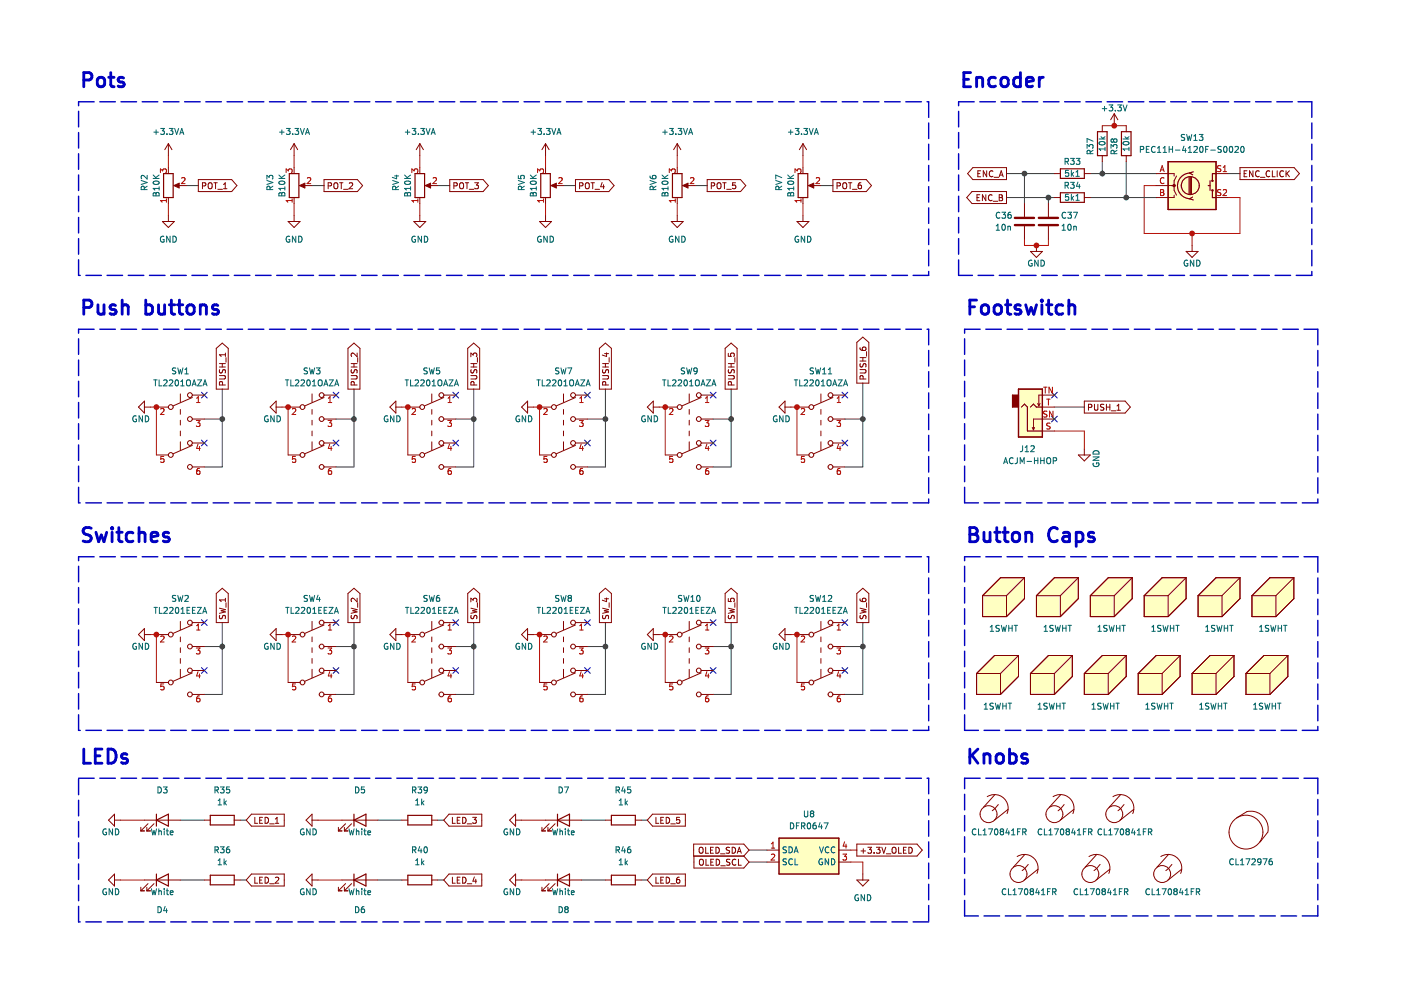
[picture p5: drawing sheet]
<svg xmlns="http://www.w3.org/2000/svg" width="297mm" height="210mm" viewBox="0 0 297 210" stroke-linecap="round" stroke-linejoin="round" font-family="sans-serif">
<path d="M247.7 34.3h10.1v10.1h-10.1z" fill-rule="evenodd" fill="#ffffc2"/>
<path d="M247.7 34.3h10.1v10.1h-10.1z" fill="none" stroke="#840000" stroke-width=".25"/>
<path d="M212.1 122.5h5.1v4.4l-3.8 3.8h-5.1v-4.4z" fill-rule="evenodd" fill="#ffffc2"/>
<path d="M212.1 122.5h5.1v4.4l-3.8 3.8h-5.1v-4.4z" fill="none" stroke="#840000" stroke-width=".21"/>
<path d="M219.7 126.3l3.9-3.8h5v4.4l-3.8 3.8h-5.1z" fill-rule="evenodd" fill="#ffffc2"/>
<path d="M223.6 122.5h5v4.4l-3.8 3.8h-5.1v-4.4z" fill="none" stroke="#840000" stroke-width=".21"/>
<path d="M222.3 139h5.1v4.4l-3.8 3.8h-5.1v-4.4z" fill-rule="evenodd" fill="#ffffc2"/>
<path d="M222.3 139h5.1v4.4l-3.8 3.8h-5.1v-4.4z" fill="none" stroke="#840000" stroke-width=".21"/>
<path d="M210.9 139h5v4.4l-3.8 3.8h-5v-4.4z" fill-rule="evenodd" fill="#ffffc2"/>
<path d="M210.9 139h5v4.4l-3.8 3.8h-5v-4.4z" fill="none" stroke="#840000" stroke-width=".21"/>
<path d="M215.9 82.5h5.1v10.2h-5.1z" fill-rule="evenodd" fill="#ffffc2"/>
<path d="M215.9 82.5h5.1v10.2h-5.1z" fill="none" stroke="#840000" stroke-width=".25"/>
<path d="M231.2 126.3l3.8-3.8h5.1v4.4l-3.9 3.8h-5z" fill-rule="evenodd" fill="#ffffc2"/>
<path d="M235 122.5h5.1v4.4l-3.9 3.8h-5v-4.4z" fill="none" stroke="#840000" stroke-width=".21"/>
<path d="M246.4 122.5h5.1v4.4l-3.8 3.8h-5.1v-4.4z" fill-rule="evenodd" fill="#ffffc2"/>
<path d="M246.4 122.5h5.1v4.4l-3.8 3.8h-5.1v-4.4z" fill="none" stroke="#840000" stroke-width=".21"/>
<path d="M233.7 139h5.1v4.4l-3.8 3.8h-5.1v-4.4z" fill-rule="evenodd" fill="#ffffc2"/>
<path d="M233.7 139h5.1v4.4l-3.8 3.8h-5.1v-4.4z" fill="none" stroke="#840000" stroke-width=".21"/>
<path d="M241.3 142.8l3.8-3.8h5.1v4.4l-3.8 3.8h-5.1z" fill-rule="evenodd" fill="#ffffc2"/>
<path d="M245.1 139h5.1v4.4l-3.8 3.8h-5.1v-4.4z" fill="none" stroke="#840000" stroke-width=".21"/>
<path d="M264.2 142.8l3.8-3.8h5.1v4.4l-3.9 3.8h-5z" fill-rule="evenodd" fill="#ffffc2"/>
<path d="M264.2 142.8l3.8-3.8h5.1v4.4l-3.9 3.8h-5z" fill="none" stroke="#840000" stroke-width=".21"/>
<path d="M257.8 122.5h5.1v4.4l-3.8 3.8h-5.1v-4.4z" fill-rule="evenodd" fill="#ffffc2"/>
<path d="M257.8 122.5h5.1v4.4l-3.8 3.8h-5.1v-4.4z" fill="none" stroke="#840000" stroke-width=".21"/>
<path d="M269.2 122.5h5.1v4.4l-3.8 3.8h-5.1v-4.4z" fill-rule="evenodd" fill="#ffffc2"/>
<path d="M269.2 122.5h5.1v4.4l-3.8 3.8h-5.1v-4.4z" fill="none" stroke="#840000" stroke-width=".21"/>
<path d="M256.6 139h5v4.4l-3.8 3.8h-5.1v-4.4z" fill-rule="evenodd" fill="#ffffc2"/>
<path d="M252.7 142.8l3.9-3.8h5v4.4l-3.8 3.8h-5.1z" fill="none" stroke="#840000" stroke-width=".21"/>
<path d="M165.2 177.7h12.7v7.6h-12.7z" fill-rule="evenodd" fill="#ffffc2"/>
<g fill="none" stroke="#840000" stroke-width=".21">
<path d="M42 38.1h7.1l1.1 1.2-1.1 1.3h-7.1zM42.9 39.4h.6l.1-.5-.7-.2v1.3M44.2 38.9l.2-.2a.43 .43 0 0 1 .6 .5v.4a.42 .42 0 0 1-.4 .4 .42 .42 0 0 1-.5-.4zM45.3 38.7h.8M45.7 38.7v1.3M47.4 39.1l.4-.4v1.3M68.7 38.1h7.1l1.1 1.2-1.1 1.3h-7.1zM69.6 39.4h.6v-.5l-.6-.2v1.3M70.8 38.9l.3-.2a.43 .43 0 0 1 .5 .5v.4a.42 .42 0 0 1-.4 .4 .42 .42 0 0 1-.4-.4zM72 38.7h.7M72.4 38.7v1.3M74.1 38.9l.4-.2 .3 .4-.8 .9h.8"/>
<path d="M95.4 38.1h7l1.1 1.2-1.1 1.3h-7zM96.2 39.4h.6l.1-.5-.7-.2v1.3M97.5 38.9l.2-.2a.43 .43 0 0 1 .6 .5v.4a.42 .42 0 0 1-.4 .4 .42 .42 0 0 1-.5-.4zM98.7 38.7h.7M99 38.7v1.3M100.6 38.7h.8l-.4 .5 .4 .2v.5l-.2 .1-.6-.1M122 38.1h7.1l1.1 1.2-1.1 1.3h-7.1zM122.9 39.4h.6l.1-.5-.7-.2v1.3M124.2 38.9l.2-.2a.43 .43 0 0 1 .5 .5v.4a.42 .42 0 0 1-.4 .4 .42 .42 0 0 1-.4-.4zM125.3 38.7h.7M125.7 38.7v1.3M127.7 38.7l-.3 .9h.7"/>
<path d="M128 39.2v.8M149.9 38.1h7.1l1.1 1.2-1.1 1.3h-7.1zM150.8 39.4h.6l.1-.5-.7-.2v1.3M152.2 38.8l.1-.1a.43 .43 0 0 1 .6 .5v.4a.42 .42 0 0 1-.5 .4 .42 .42 0 0 1-.4-.4zM153.2 38.7h.8M153.6 38.7v1.3M155.9 38.7h-.6v.7l.6-.1v.6l-.1 .1-.5-.1M176.6 38.1h7.1l1.1 1.2-1.1 1.3h-7.1zM177.5 39.4h.6v-.5l-.6-.2v1.3M178.7 38.9l.3-.2a.43 .43 0 0 1 .5 .5v.4a.42 .42 0 0 1-.4 .4 .42 .42 0 0 1-.4-.4zM179.9 38.7h.7M180.2 38.7v1.3"/>
<path d="M182.5 38.7l-.3 .1-.2 .3-.1 .7 .3 .2 .4-.1-.1-.6-.3-.1-.3 .3M206.3 35.5h7.1v2.6h-7.1l-1.1-1.3zM207.3 36.8h.4M207.9 36.2h-.6v1.3h.6M209.2 36.2v1.3l-.7-1.3v1.3M210.5 36.3a.56 .56 0 0 0-.8 .5 .56 .56 0 0 0 .8 .6M210.8 37.6h.9M211.9 37.5l.4-1.3 .4 1.3M212 37.1h.6M236.2 24.1l-.7 1.3M236.2 24.1v2.6M236.2 24.1l.8 1.3"/>
<path d="M262.9 35.5h11.5l1.1 1.3-1.1 1.3h-11.5zM263.8 36.8h.4M264.4 36.2h-.6v1.3h.6M265.7 36.2v1.3l-.8-1.3v1.3M267 36.3a.56 .56 0 0 0-.8 .5 .56 .56 0 0 0 .8 .6M267.2 37.6h1M269.2 36.3a.56 .56 0 0 0-.8 .5 .56 .56 0 0 0 .8 .6M269.8 36.2v1.3h.6M270.8 36.2v1.3M272.1 36.3a.56 .56 0 0 0-.8 .5 .56 .56 0 0 0 .8 .6M272.7 36.2v1.3M272.8 36.8l.6 .7"/>
<path d="M273.4 36.2l-.7 .7M46.2 40.1h1M47.4 40h.7M72.8 40.1h1M99.5 40.1h1M126.2 40.1h.9M154.1 40.1h.9M180.7 40.1h1M206.1 40.6h7.3v2.6h-7.3l-1.1-1.3zM207.1 41.9h.5M207.7 41.3h-.6v1.3h.6M209 41.3v1.3l-.7-1.3v1.3"/>
<path d="M210.3 41.4a.56 .56 0 0 0-.7 .5 .56 .56 0 0 0 .7 .5M210.6 42.7h1M211.9 41.9h.4M211.9 41.3h.4l.2 .2-.2 .4 .2 .1 .1 .3-.3 .3h-.4zM223.6 41.9h1.2M229.9 41.9h1.3M251.5 53.3h2.5l-1.3 1.3zM252.7 52v1.3M45.9 73.9l1.2-1.2 1.3 1.2v8.6h-2.5zM46.5 79.6h1.1l.2 .3-.1 .3-.1 .2h-1.1M46.5 77.1h1.3M46.5 77.8h1.3"/>
<path d="M46.6 78.4v.6h.4l.2-.5 .4-.1 .2 .2-.1 .5M47.1 77.1v.7M47.8 74.9v.7M47.8 75.2h-1.3l.4 .4M47.9 75.8v1M73.8 73.9l1.2-1.2 1.3 1.2v8.6h-2.5zM74.4 79.6h1.1l.2 .3v.3l-.2 .2h-1.1M74.4 77.1h1.3M74.4 77.8h1.3M74.5 78.4l.1 .6h.3l.3-.5 .3-.1 .2 .2v.5M75.1 77.1v.7M75.7 74.9v.7l-.9-.7-.4 .2 .2 .5"/>
<path d="M75.8 75.8v1M99.2 73.9l1.2-1.2 1.3 1.2v8.6h-2.5zM99.8 75.6v-.7l.5 .4 .1-.4h.6l.1 .2-.1 .5M99.8 79.6h1.1l.2 .3-.1 .3-.1 .2h-1.1M99.8 77.1h1.3M99.8 77.8h1.3M99.9 78.4l.1 .6h.3l.3-.5 .3-.1 .2 .2-.1 .5M100.4 77.1v.7M101.2 75.8v1M127.1 73.9l1.3-1.2 1.2 1.2v8.6h-2.5zM127.8 79.6h1l.2 .3v.3l-.2 .2h-1M127.8 77.1h1.2"/>
<path d="M127.8 77.8h1.2M127.8 78.4l.1 .6h.3l.3-.5 .3-.1 .2 .2v.5M128.2 75h.8M128.4 77.1v.7M128.6 74.8v.8l-.9-.3M129.1 75.8v1M153.7 73.9l1.3-1.2 1.3 1.2v8.6h-2.6zM154.4 79.6h1l.3 .3-.1 .3-.2 .2h-1M154.4 77.1h1.3M154.4 77.8h1.3M154.4 74.9v.6l.6 .1v-.6l.6-.1 .1 .2-.1 .5M154.5 78.4v.6h.4l.2-.5 .3-.1 .3 .2-.1 .5"/>
<path d="M155 77.1v.7M155.8 75.8v1M181.7 72.6l1.2-1.1 1.3 1.1v8.6h-2.5zM182.3 73.7l.1 .4 .2 .2h.8l.2-.2-.1-.5-.6 .1-.1 .4 .3 .2M182.3 78.4h1.1l.2 .2-.1 .4-.1 .1h-1.1M182.3 76.5h1.3M182.3 75.8h1.3M182.4 77.1l.1 .7h.3l.3-.6 .3-.1 .2 .2-.1 .5M182.9 75.8v.7M183.7 74.6v.9M47.2 81.6l-.1-.6h-.5l-.1 .6h1.3M75.1 81.6v-.6h-.5l-.2 .6h1.3"/>
<path d="M100.5 81.6l-.1-.6h-.4l-.2 .6h1.3M128.4 81.6v-.6h-.5l-.1 .6h1.2M155.1 81.6l-.1-.6h-.5l-.1 .6h1.3M183 80.4l-.1-.6-.4-.1-.2 .7h1.3M229.9 85h8.6l1.2 1.3-1.2 1.3h-8.6zM230.8 86.4l.6-.1v-.5l-.6-.1v1.3M232 85.7v1l.3 .3 .4-.1 .1-.2v-1M234 85.8h-.6v.4l.5 .2 .1 .3-.2 .3-.5-.1M234.6 85.7v1.3M234.6 86.3h.7M235.3 85.7v1.3M235.6 87.1h1"/>
<path d="M236.8 87h.7M236.8 86.1l.4-.4v1.3M45.9 125.8l1.2-1.1 1.3 1.1v6.2h-2.5zM46.5 129l1.3 .3-.9 .2 .9 .2-1.3 .3M46.6 130.5v.6h.4l.2-.5 .4-.1 .2 .2-.1 .5M47.8 126.8v.8M47.8 127.2h-1.3l.4 .4M47.9 127.8v1M73.8 125.8l1.2-1.1 1.3 1.1v6.2h-2.5zM74.4 129l1.3 .3-.9 .2 .9 .2-1.3 .3M74.5 130.5l.1 .6h.3l.3-.5 .3-.1 .2 .2v.5M75.7 126.8v.8l-.9-.8-.4 .3 .2 .5"/>
<path d="M75.8 127.8v1M99.2 125.8l1.2-1.1 1.3 1.1v6.2h-2.5zM99.8 127.6v-.8l.5 .5 .1-.4h.6l.1 .2-.1 .5M99.8 129l1.3 .3-.9 .2 .9 .2-1.3 .3M99.9 130.5l.1 .6h.3l.3-.5 .3-.1 .2 .2-.1 .5M101.2 127.8v1M127.1 125.8l1.3-1.1 1.2 1.1v6.2h-2.5zM127.8 129l1.2 .3-.9 .2 .9 .2-1.2 .3M127.8 130.5l.1 .6h.3l.3-.5 .3-.1 .2 .2v.5M128.2 127h.8M128.6 126.8v.8l-.9-.3M129.1 127.8v1"/>
<path d="M153.7 125.8l1.3-1.1 1.3 1.1v6.2h-2.6zM154.4 126.9v.6l.6 .1v-.6l.6-.1 .1 .2-.1 .5M154.4 129l1.3 .3-.9 .2 .9 .2-1.3 .3M154.5 130.5v.6h.4l.2-.5 .3-.1 .3 .2-.1 .5M155.8 127.8v1M181.7 125.8l1.2-1.1 1.3 1.1v6.2h-2.5zM182.3 127l.1 .3 .2 .2 .8 .1 .2-.3-.1-.4-.6 .1-.1 .3 .3 .3M182.3 129l1.3 .3-.9 .2 .9 .2-1.3 .3M182.4 130.5l.1 .6h.3l.3-.5 .3-.1 .2 .2-.1 .5M183.7 127.8v1M53.3 172.6h7v2.6h-7l-1.1-1.3zM54 173.3v1.3h.6"/>
<path d="M55.1 173.9h.4M55.7 173.3h-.6v1.3h.6M56.2 173.3a.64 .64 0 0 1 .7 .6 .64 .64 0 0 1-.7 .7zM57.2 174.7h.9M58.4 174.6h.7M58.4 173.7l.3-.4v1.3M95.2 172.6h7v2.6h-7l-1.1-1.3zM95.9 173.3v1.3h.6M96.9 173.9h.5M97.5 173.3h-.6v1.3h.6M98.1 173.3a.64 .64 0 0 1 .7 .6 .64 .64 0 0 1-.7 .7zM99.1 174.7h.9"/>
<path d="M100.2 173.3h.8l-.4 .5 .3 .1v.5l-.1 .2-.6-.2M138.4 172.6h6.9v2.6h-6.9l-1.2-1.3zM139.1 173.3v1.3h.6M140.1 173.9h.4M140.7 173.3h-.6v1.3h.6M141.2 173.3a.64 .64 0 0 1 .8 .6 .64 .64 0 0 1-.8 .7zM142.2 174.7h1M144.1 173.3h-.6l-.1 .6 .6-.1 .1 .6-.2 .2-.5-.2M147.1 179h10.6l1.1 1.2-1.1 1.3h-10.6zM148.3 179.8l.2-.2a.43 .43 0 0 1 .6 .5v.4a.42 .42 0 0 1-.5 .4 .42 .42 0 0 1-.4-.4zM149.6 179.6v1.3h.6M151.2 179.6h-.6v1.3h.6"/>
<path d="M151.8 179.6a.64 .64 0 0 1 .7 .7 .64 .64 0 0 1-.7 .6zM154.7 179.7l-.7 .1v.3l.6 .3 .1 .3-.2 .2-.5-.1M155.2 179.6a.64 .64 0 0 1 .8 .7 .64 .64 0 0 1-.8 .6zM165.2 177.7h12.7v7.6h-12.7zM181.7 179h12.7l1.1 1.2-1.1 1.3h-12.7zM183 179.9v1M184 179.6h.8l-.4 .5 .3 .1v.6l-.2 .1-.5-.1M185.8 179.6h.8l-.4 .5 .3 .1v.6l-.1 .1-.6-.1M187 179.6l.4 1.3 .4-1.3M189.2 179.8l.2-.2a.43 .43 0 0 1 .6 .5v.4a.42 .42 0 0 1-.4 .4 .42 .42 0 0 1-.5-.4zM190.5 179.6v1.3h.6M192.2 179.6h-.6v1.3h.6"/>
<path d="M192.7 179.6a.64 .64 0 0 1 .7 .7 .64 .64 0 0 1-.7 .6zM53.3 185.3h7v2.6h-7l-1.1-1.3zM54 186v1.3h.6M55.1 186.6h.4M55.7 186h-.6v1.3h.6M56.2 186a.64 .64 0 0 1 .7 .6 .64 .64 0 0 1-.7 .7zM57.2 187.4h.9M58.4 186.1l.5-.1 .2 .3-.8 1h.8M95.2 185.3h7v2.6h-7l-1.1-1.3zM95.9 186v1.3h.6M96.9 186.6h.5M97.5 186h-.6v1.3h.6"/>
<path d="M98.1 186a.64 .64 0 0 1 .7 .6 .64 .64 0 0 1-.7 .7zM99.1 187.4h.9M100.6 185.9l-.3 .9h.8M100.9 186.4v.9M138.4 185.3h6.9v2.6h-6.9l-1.2-1.3zM139.1 186v1.3h.6M140.1 186.6h.4M140.7 186h-.6v1.3h.6M141.2 186a.64 .64 0 0 1 .8 .6 .64 .64 0 0 1-.8 .7zM142.2 187.4h1M144 186h-.3l-.2 .3-.1 .7 .3 .3 .4-.2-.1-.6h-.3l-.3 .2M147.1 181.5v2.5h10.6l1.1-1.2-1.1-1.3"/>
<path d="M148.3 182.4l.3-.2a.43 .43 0 0 1 .5 .4v.4a.42 .42 0 0 1-.4 .5 .42 .42 0 0 1-.4-.5zM149.7 182.2v1.2h.6M150.6 180.2h.5M150.7 182.8h.4M151.3 182.2h-.6v1.2h.6M151.9 182.2a.64 .64 0 0 1 .7 .6 .64 .64 0 0 1-.7 .6zM152.8 181h.9M152.8 183.6h1M154.8 182.2l-.7 .1v.4l.5 .2 .2 .3-.3 .2h-.5M156 182.3a.56 .56 0 0 0-.8 .5 .56 .56 0 0 0 .8 .5M156.3 180.9l.4-1.3 .5 1.3M156.4 180.5h.6"/>
<path d="M156.6 182.2v1.2h.6M182.5 180.4h1M185.3 180.8v.1M187.9 181h1M191.6 180.2h.4"/>
</g>
<g fill="none" stroke="#000084" stroke-width=".21">
<path d="M42.7 83.2l1.2 1.2M42.7 93.3l1.2 1.2M43.9 83.2l-1.2 1.2M43.9 93.3l-1.2 1.2M70.6 83.2l1.2 1.2M70.6 93.3l1.2 1.2M71.8 83.2l-1.2 1.2M71.8 93.3l-1.2 1.2M96 93.3l1.2 1.2M96 83.2l1.2 1.2M97.2 93.3l-1.2 1.2M97.2 83.2l-1.2 1.2"/>
<path d="M123.9 93.3l1.3 1.2M123.9 83.2l1.3 1.2M125.2 93.3l-1.3 1.2M125.2 83.2l-1.3 1.2M150.6 93.3l1.2 1.2M150.6 83.2l1.2 1.2M151.8 93.3l-1.2 1.2M151.8 83.2l-1.2 1.2M178.5 93.3l1.2 1.2M178.5 83.2l1.2 1.2M179.7 93.3l-1.2 1.2M179.7 83.2l-1.2 1.2"/>
<path d="M222.9 88.2l1.3 1.3M222.9 83.2l1.3 1.2M224.2 88.2l-1.3 1.3M224.2 83.2l-1.3 1.2M42.7 131.4l1.2 1.2M43.9 131.4l-1.2 1.2M70.6 131.4l1.2 1.2M71.8 131.4l-1.2 1.2M96 131.4l1.2 1.2M97.2 131.4l-1.2 1.2M123.9 131.4l1.3 1.2M125.2 131.4l-1.3 1.2"/>
<path d="M150.6 131.4l1.2 1.2M151.8 131.4l-1.2 1.2M178.5 131.4l1.2 1.2M179.7 131.4l-1.2 1.2M42.7 141.6l1.2 1.2M43.9 141.6l-1.2 1.2M70.6 141.6l1.2 1.2M71.8 141.6l-1.2 1.2M96 141.6l1.2 1.2M97.2 141.6l-1.2 1.2M123.9 141.6l1.3 1.2M125.2 141.6l-1.3 1.2"/>
<path d="M150.6 141.6l1.2 1.2M151.8 141.6l-1.2 1.2M178.5 141.6l1.2 1.2M179.7 141.6l-1.2 1.2"/>
</g>
<g fill="none" stroke="#3e3e3e" stroke-width=".21">
<path d="M39.5 39.3h2.5M66.2 39.3h2.5M92.8 39.3h2.6M119.5 39.3h2.5M147.4 39.3h2.5M174.1 39.3h2.5M213.4 36.8h10.2M217.2 36.8v6.4M231.2 36.8h13.9M233.7 34.3v2.5M238.8 34.3v7.6M260.4 36.8h2.5"/>
<path d="M213.4 41.9h10.2M222.3 41.9v1.3M231.2 41.9h13.9M43.3 88.8h3.8M47.1 82.5v16.5h-3.8M71.2 88.8h3.8M75 82.5v16.5h-3.8M96.6 88.8h3.8M100.4 82.5v16.5h-3.8M124.5 88.8h3.9M128.4 82.5v16.5h-3.9M151.2 88.8h3.8"/>
<path d="M155 82.5v16.5h-3.8M179.1 88.8h3.8M182.9 81.2v17.8h-3.8M223.6 86.3h6.3M43.3 137.1h3.8M47.1 132v15.2h-3.8M71.2 137.1h3.8M75 132v15.2h-3.8M96.6 137.1h3.8M100.4 132v15.2h-3.8M124.5 137.1h3.9M128.4 132v15.2h-3.9"/>
<path d="M151.2 137.1h3.8M155 132v15.2h-3.8M179.1 137.1h3.8M182.9 132v15.2h-3.8M38.2 173.9h5.1M50.9 173.9h1.3M80.1 173.9h5.1M92.8 173.9h1.3M123.3 173.9h5.1M136 173.9h1.2M38.2 186.6h5.1M50.9 186.6h1.3"/>
<path d="M80.1 186.6h5.1M92.8 186.6h1.3M123.3 186.6h5.1M136 186.6h1.2M158.8 180.2h3.8M158.8 182.8h3.8"/>
</g>
<g fill="none" stroke="#cc1800" stroke-width=".21">
<path d="M35.7 33v2.5M62.4 33v2.5M89 33v2.5M115.7 33v2.5M143.6 33v2.5M170.2 33v2.5M233.7 26.7h5.1M245.1 39.3h-2.5v10.2h20.3v-7.6h-2.5M35.7 43.2v2.5M62.4 43.2v2.5M89 43.2v2.5M115.7 43.2v2.5"/>
<path d="M143.6 43.2v2.5M170.2 43.2v2.5M217.2 50.8v1.2h5.1v-1.2M252.7 49.5v2.5M31.9 86.3h1.3v10.2M59.8 86.3h1.3v10.2M85.2 86.3h1.3v10.2M113.1 86.3h1.3v10.2M139.8 86.3h1.2v10.2M167.7 86.3h1.3v10.2M223.6 91.4h6.3v3.8M31.9 134.5h1.3v10.2"/>
<path d="M59.8 134.5h1.3v10.2M85.2 134.5h1.3v10.2M113.1 134.5h1.3v10.2M139.8 134.5h1.2v10.2M167.7 134.5h1.3v10.2M25.5 173.9h5.1M67.4 173.9h5.1M110.6 173.9h5.1M25.5 186.6h5.1M67.4 186.6h5.1M110.6 186.6h5.1M180.4 182.8h2.5v2.5"/>
<path d="M180.4 180.2h1.3"/>
</g>
<g fill="none" stroke="#0000c2" stroke-width=".3">
<path d="M16.7 23.6v3.3M16.7 28.1v3.3M16.7 32.6v3.3M16.7 37.1v3.3M20 21.6h-3.3v.8M21.2 21.6h3.3M25.7 21.6h3.3M30.2 21.6h3.2M34.6 21.6h3.3M39.1 21.6h3.3M43.6 21.6h3.3M48.1 21.6h3.3"/>
<path d="M52.6 21.6h3.3M57.1 21.6h3.3M61.6 21.6h3.3M66.1 21.6h3.3M70.6 21.6h3.3M75.1 21.6h3.3M79.6 21.6h3.3M84.1 21.6h3.3M88.6 21.6h3.3M93.1 21.6h3.3M97.6 21.6h3.3M102.1 21.6h3.3"/>
<path d="M106.6 21.6h3.3M111.1 21.6h3.3M115.6 21.6h3.3M120.1 21.6h3.3M124.6 21.6h3.3M129.1 21.6h3.3M133.6 21.6h3.3M138.1 21.6h3.3M142.6 21.6h3.3M147.1 21.6h3.3M151.6 21.6h3.3M156.1 21.6h3.3"/>
<path d="M160.6 21.6h3.3M165.1 21.6h3.3M169.6 21.6h3.3M174.1 21.6h3.3M178.6 21.6h3.3M183.1 21.6h3.3M187.6 21.6h3.3M192.1 21.6h3.3M196.6 21.6h.3v3.3M196.9 26.1v3.3M196.9 30.6v3.3M196.9 35.1v3.3"/>
<path d="M196.9 39.6v3.3M203.2 23.6v3.3M203.2 28.1v3.3M203.2 32.6v3.3M203.2 37.1v3.3M206.5 21.6h-3.3v.8M207.7 21.6h3.3M212.2 21.6h3.3M216.7 21.6h3.3M221.2 21.6h3.3M225.7 21.6h3.3M230.2 21.6h3.3"/>
<path d="M234.7 21.6h3.3M239.2 21.6h3.3M243.7 21.6h3.3M248.2 21.6h3.3M252.7 21.6h3.3M257.2 21.6h3.3M261.7 21.6h3.3M266.2 21.6h3.3M270.7 21.6h3.3M275.2 21.6h2.9v3.3M278.1 26.1v3.3M278.1 30.6v3.3"/>
<path d="M278.1 35.1v3.3M278.1 39.6v3.3M16.7 55.1v3.3h.3M16.7 41.6v3.3M16.7 46.1v3.3M16.7 50.6v3.3M18.2 58.4h3.3M22.7 58.4h3.3M27.2 58.4h3.3M31.7 58.4h3.3M36.2 58.4h3.3M40.7 58.4h3.3"/>
<path d="M45.2 58.4h3.3M49.7 58.4h3.3M54.2 58.4h3.3M58.7 58.4h3.3M63.2 58.4h3.3M67.7 58.4h3.3M72.2 58.4h3.3M76.7 58.4h3.3M81.2 58.4h3.3M85.7 58.4h3.3M90.2 58.4h3.3M94.7 58.4h3.3"/>
<path d="M99.2 58.4h3.3M103.7 58.4h3.2M108.1 58.4h3.3M112.6 58.4h3.3M117.1 58.4h3.3M121.6 58.4h3.3M126.1 58.4h3.3M130.6 58.4h3.3M135.1 58.4h3.3M139.6 58.4h3.3M144.1 58.4h3.3M148.6 58.4h3.3"/>
<path d="M153.1 58.4h3.3M157.6 58.4h3.3M162.1 58.4h3.3M166.6 58.4h3.3M171.1 58.4h3.3M175.6 58.4h3.3M180.1 58.4h3.3M184.6 58.4h3.3M189.1 58.4h3.3M196.9 57.6v.8h-3.3M196.9 44.1v3.3M196.9 48.6v3.3"/>
<path d="M196.9 53.1v3.3M203.2 55.1v3.3h3M203.2 41.6v3.3M203.2 46.1v3.3M203.2 50.6v3.3M207.4 58.4h3.3M211.9 58.4h3.3M216.4 58.4h3.3M220.9 58.4h3.3M225.4 58.4h3.3M229.9 58.4h3.3M234.4 58.4h3.3"/>
<path d="M238.9 58.4h3.3M243.4 58.4h3.2M247.8 58.4h3.3M252.3 58.4h3.3M256.8 58.4h3.3M261.3 58.4h3.3M265.8 58.4h3.3M270.3 58.4h3.3M278.1 44.1v3.3M278.1 48.6v3.3M278.1 53.1v3.3M278.1 57.6v.8h-3.3"/>
<path d="M16.7 71.8v3.3M16.7 76.3v3.3M20 69.8h-3.3v.8M21.2 69.8h3.3M25.7 69.8h3.3M30.2 69.8h3.2M34.6 69.8h3.3M39.1 69.8h3.3M43.6 69.8h3.3M48.1 69.8h3.3M52.6 69.8h3.3M57.1 69.8h3.3"/>
<path d="M61.6 69.8h3.3M66.1 69.8h3.3M70.6 69.8h3.3M75.1 69.8h3.3M79.6 69.8h3.3M84.1 69.8h3.3M88.6 69.8h3.3M93.1 69.8h3.3M97.6 69.8h3.3M102.1 69.8h3.3M106.6 69.8h3.3M111.1 69.8h3.3"/>
<path d="M115.6 69.8h3.3M120.1 69.8h3.3M124.6 69.8h3.3M129.1 69.8h3.3M133.6 69.8h3.3M138.1 69.8h3.3M142.6 69.8h3.3M147.1 69.8h3.3M151.6 69.8h3.3M156.1 69.8h3.3M160.6 69.8h3.3M165.1 69.8h3.3"/>
<path d="M169.6 69.8h3.3M174.1 69.8h3.3M178.6 69.8h3.3M183.1 69.8h3.3M187.6 69.8h3.3M192.1 69.8h3.3M196.6 69.8h.3v3.3M196.9 74.3v3.3M196.9 78.8v3.3M204.5 71.8v3.3M204.5 76.3v3.3M207.8 69.8h-3.3v.8"/>
<path d="M209 69.8h3.3M213.5 69.8h3.3M218 69.8h3.3M222.5 69.8h3.3M227 69.8h3.3M231.5 69.8h3.3M236 69.8h3.3M240.5 69.8h3.3M245 69.8h3.3M249.5 69.8h3.3M254 69.8h3.3M258.5 69.8h3.3"/>
<path d="M263 69.8h3.3M267.5 69.8h3.3M272 69.8h3.3M276.5 69.8h2.9v3.3M279.4 74.3v3.3M279.4 78.8v3.3M16.7 80.8v3.3M16.7 85.3v3.3M16.7 89.8v3.3M16.7 94.3v3.3M16.7 98.8v3.3M196.9 83.3v3.3"/>
<path d="M196.9 87.8v3.3M196.9 92.3v3.3M196.9 96.8v3.3M204.5 80.8v3.3M204.5 85.3v3.3M204.5 89.8v3.3M204.5 94.3v3.3M204.5 98.8v3.3M279.4 83.3v3.3M279.4 87.8v3.3M279.4 92.3v3.3M279.4 96.8v3.3"/>
<path d="M16.7 103.3v3.3h.3M18.2 106.6h3.3M20 118h-3.3v.9M21.2 118h3.3M22.7 106.6h3.3M25.7 118h3.3M27.2 106.6h3.3M30.2 118h3.2M31.7 106.6h3.3M34.6 118h3.3M36.2 106.6h3.3M39.1 118h3.3"/>
<path d="M40.7 106.6h3.3M43.6 118h3.3M45.2 106.6h3.3M48.1 118h3.3M49.7 106.6h3.3M52.6 118h3.3M54.2 106.6h3.3M57.1 118h3.3M58.7 106.6h3.3M61.6 118h3.3M63.2 106.6h3.3M66.1 118h3.3"/>
<path d="M67.7 106.6h3.3M70.6 118h3.3M72.2 106.6h3.3M75.1 118h3.3M76.7 106.6h3.3M79.6 118h3.3M81.2 106.6h3.3M84.1 118h3.3M85.7 106.6h3.3M88.6 118h3.3M90.2 106.6h3.3M93.1 118h3.3"/>
<path d="M94.7 106.6h3.3M97.6 118h3.3M99.2 106.6h3.3M102.1 118h3.3M103.7 106.6h3.2M106.6 118h3.3M108.1 106.6h3.3M111.1 118h3.3M112.6 106.6h3.3M115.6 118h3.3M117.1 106.6h3.3M120.1 118h3.3"/>
<path d="M121.6 106.6h3.3M124.6 118h3.3M126.1 106.6h3.3M129.1 118h3.3M130.6 106.6h3.3M133.6 118h3.3M135.1 106.6h3.3M138.1 118h3.3M139.6 106.6h3.3M142.6 118h3.3M144.1 106.6h3.3M147.1 118h3.3"/>
<path d="M148.6 106.6h3.3M151.6 118h3.3M153.1 106.6h3.3M156.1 118h3.3M157.6 106.6h3.3M160.6 118h3.3M162.1 106.6h3.3M165.1 118h3.3M166.6 106.6h3.3M169.6 118h3.3M171.1 106.6h3.3M174.1 118h3.3"/>
<path d="M175.6 106.6h3.3M178.6 118h3.3M180.1 106.6h3.3M183.1 118h3.3M184.6 106.6h3.3M187.6 118h3.3M189.1 106.6h3.3M192.1 118h3.3M196.6 118h.3v3.3M196.9 105.8v.8h-3.3M196.9 101.3v3.3M204.5 103.3v3.3h2.9"/>
<path d="M207.8 118h-3.3v.9M208.6 106.6h3.3M209 118h3.3M213.1 106.6h3.3M213.5 118h3.3M217.6 106.6h3.3M218 118h3.3M222.1 106.6h3.3M222.5 118h3.3M226.6 106.6h3.3M227 118h3.3M231.1 106.6h3.3"/>
<path d="M231.5 118h3.3M235.6 106.6h3.3M236 118h3.3M240.1 106.6h3.3M240.5 118h3.3M244.6 106.6h3.3M245 118h3.3M249.1 106.6h3.3M249.5 118h3.3M253.6 106.6h3.3M254 118h3.3M258.1 106.6h3.3"/>
<path d="M258.5 118h3.3M262.6 106.6h3.3M263 118h3.3M267.1 106.6h3.3M267.5 118h3.3M271.6 106.6h3.3M272 118h3.3M276.5 118h2.9v3.3M279.4 101.3v3.3M279.4 105.8v.8h-3.3M16.7 120.1v3.3M16.7 124.6v3.3"/>
<path d="M16.7 129.1v3.3M16.7 133.6v3.3M16.7 138.1v3.3M196.9 122.5v3.3M196.9 127v3.3M196.9 131.5v3.3M196.9 136v3.3M204.5 120.1v3.3M204.5 124.6v3.3M204.5 129.1v3.3M204.5 133.6v3.3M204.5 138.1v3.3"/>
<path d="M279.4 122.5v3.3M279.4 127v3.3M279.4 131.5v3.3M279.4 136v3.3M16.7 151.6v3.3h.3M16.7 142.6v3.3M16.7 147.1v3.3M18.2 154.9h3.3M22.7 154.9h3.3M27.2 154.9h3.3M31.7 154.9h3.3M36.2 154.9h3.3"/>
<path d="M40.7 154.9h3.3M45.2 154.9h3.3M49.7 154.9h3.3M54.2 154.9h3.3M58.7 154.9h3.3M63.2 154.9h3.3M67.7 154.9h3.3M72.2 154.9h3.3M76.7 154.9h3.3M81.2 154.9h3.3M85.7 154.9h3.3M90.2 154.9h3.3"/>
<path d="M94.7 154.9h3.3M99.2 154.9h3.3M103.7 154.9h3.2M108.1 154.9h3.3M112.6 154.9h3.3M117.1 154.9h3.3M121.6 154.9h3.3M126.1 154.9h3.3M130.6 154.9h3.3M135.1 154.9h3.3M139.6 154.9h3.3M144.1 154.9h3.3"/>
<path d="M148.6 154.9h3.3M153.1 154.9h3.3M157.6 154.9h3.3M162.1 154.9h3.3M166.6 154.9h3.3M171.1 154.9h3.3M175.6 154.9h3.3M180.1 154.9h3.3M184.6 154.9h3.3M189.1 154.9h3.3M196.9 154v.9h-3.3M196.9 140.5v3.3"/>
<path d="M196.9 145v3.3M196.9 149.5v3.3M204.5 142.6v3.3M204.5 147.1v3.3M204.5 151.6v3.3h2.9M208.6 154.9h3.3M213.1 154.9h3.3M217.6 154.9h3.3M222.1 154.9h3.3M226.6 154.9h3.3M231.1 154.9h3.3M235.6 154.9h3.3"/>
<path d="M240.1 154.9h3.3M244.6 154.9h3.3M249.1 154.9h3.3M253.6 154.9h3.3M258.1 154.9h3.3M262.6 154.9h3.3M267.1 154.9h3.3M271.6 154.9h3.3M279.4 140.5v3.3M279.4 145v3.3M279.4 149.5v3.3M279.4 154v.9h-3.3"/>
<path d="M16.7 165h3.3M16.7 165.2v3.3M16.7 169.7v3.3M16.7 174.2v3.3M16.7 178.7v3.3M21.2 165h3.3M25.7 165h3.3M30.2 165h3.2M34.6 165h3.3M39.1 165h3.3M43.6 165h3.3M48.1 165h3.3"/>
<path d="M52.6 165h3.3M57.1 165h3.3M61.6 165h3.3M66.1 165h3.3M70.6 165h3.3M75.1 165h3.3M79.6 165h3.3M84.1 165h3.3M88.6 165h3.3M93.1 165h3.3M97.6 165h3.3M102.1 165h3.3"/>
<path d="M106.6 165h3.3M111.1 165h3.3M115.6 165h3.3M120.1 165h3.3M124.6 165h3.3M129.1 165h3.3M133.6 165h3.3M138.1 165h3.3M142.6 165h3.3M147.1 165h3.3M151.6 165h3.3M156.1 165h3.3"/>
<path d="M160.6 165h3.3M165.1 165h3.3M169.6 165h3.3M174.1 165h3.3M178.6 165h3.3M183.1 165h3.3M187.6 165h3.3M192.1 165h3.3M196.6 165h.3v3.3M196.9 169.5v3.3M196.9 174v3.3M196.9 178.5v3.3"/>
<path d="M204.5 168.4v3.3M204.5 172.9v3.3M204.5 177.4v3.3M207.8 165h-3.3v2.2M209 165h3.3M213.5 165h3.3M218 165h3.3M222.5 165h3.3M227 165h3.3M231.5 165h3.3M236 165h3.3M240.5 165h3.3"/>
<path d="M245 165h3.3M249.5 165h3.3M254 165h3.3M258.5 165h3.3M263 165h3.3M267.5 165h3.3M272 165h3.3M276.5 165h2.9v3.3M279.4 169.5v3.3M279.4 174v3.3M279.4 178.5v3.3M16.7 183.2v3.3"/>
<path d="M16.7 187.7v3.3M16.7 192.2v3.3h.3M18.2 195.5h3.3M22.7 195.5h3.3M27.2 195.5h3.3M31.7 195.5h3.3M36.2 195.5h3.3M40.7 195.5h3.3M45.2 195.5h3.3M49.7 195.5h3.3M54.2 195.5h3.3M58.7 195.5h3.3"/>
<path d="M63.2 195.5h3.3M67.7 195.5h3.3M72.2 195.5h3.3M76.7 195.5h3.3M81.2 195.5h3.3M85.7 195.5h3.3M90.2 195.5h3.3M94.7 195.5h3.3M99.2 195.5h3.3M103.7 195.5h3.2M108.1 195.5h3.3M112.6 195.5h3.3"/>
<path d="M117.1 195.5h3.3M121.6 195.5h3.3M126.1 195.5h3.3M130.6 195.5h3.3M135.1 195.5h3.3M139.6 195.5h3.3M144.1 195.5h3.3M148.6 195.5h3.3M153.1 195.5h3.3M157.6 195.5h3.3M162.1 195.5h3.3M166.6 195.5h3.3"/>
<path d="M171.1 195.5h3.3M175.6 195.5h3.3M180.1 195.5h3.3M184.6 195.5h3.3M189.1 195.5h3.3M193.6 195.5h3.3M196.9 183v3.3M196.9 187.5v3.3M196.9 192v3.3M204.5 181.9v3.3M204.5 186.4v3.3M204.5 190.9v3.3h2.9"/>
<path d="M208.6 194.2h3.3M213.1 194.2h3.3M217.6 194.2h3.3M222.1 194.2h3.3M226.6 194.2h3.3M231.1 194.2h3.3M235.6 194.2h3.3M240.1 194.2h3.3M244.6 194.2h3.3M249.1 194.2h3.3M253.6 194.2h3.3M258.1 194.2h3.3"/>
<path d="M262.6 194.2h3.3M267.1 194.2h3.3M271.6 194.2h3.3M279.4 183v3.3M279.4 187.5v3.3M279.4 192v2.2h-3.3"/>
</g>
<g fill="none" stroke="#0000c2" stroke-width=".6">
<path d="M17.8 17h1.1a.81 .81 0 0 0 .6-.8 .81 .81 0 0 0-.6-.8h-1.1v3M20.8 16.7a.81 .81 0 0 1 .8-.3 .81 .81 0 0 1 .6 .6v.8a.81 .81 0 0 1-.8 .6 .81 .81 0 0 1-.8-.6v-.8zM23.1 16.4h1.1M23.5 15.4v2.6l.1 .2 .6 .2M26.2 16.5l-.7-.1-.5 .4 .2 .4 1 .3 .1 .3-.1 .4-.3 .2-.9-.2M204.4 16.8h1M205.8 15.4h-1.4v3h1.4M207.1 16.4v2M207.1 16.7a.74 .74 0 0 1 1.3 .1v1.6M211.1 16.5l-.9-.1-.6 .6v.8l.3 .4 .3 .2 .9-.2M212.3 16.7a.81 .81 0 0 1 .8-.3 .81 .81 0 0 1 .7 .6v.8a.81 .81 0 0 1-.8 .6 .81 .81 0 0 1-.8-.6v-.8zM216.3 16.5l-.8-.1-.6 .6v.8l.3 .4 .3 .2 .8-.2"/>
<path d="M216.3 15.4v3M217.6 17.4l1.5-.3-.2-.6-.8-.1-.5 .4v1.2l.2 .2 .3 .2 .8-.2M220.3 16.4v2M221.2 16.4a.77 .77 0 0 0-.9 .6M17.8 65.2h1.1a.81 .81 0 0 0 .6-.8 .81 .81 0 0 0-.6-.8h-1.1v3M20.8 64.6v1.6l.1 .3a.81 .81 0 0 0 1.2-.2M22.1 64.6v2M24.5 64.8l-.7-.2-.5 .5 .2 .4 1 .3 .1 .3-.1 .4-.3 .1-.9-.1M25.9 64.9a.74 .74 0 0 1 1.3 .2v1.5M25.9 63.6v3M30.9 64.8l.9-.2 .5 .6v.9l-.3 .4-.2 .1-.9-.1M30.9 63.6v3"/>
<path d="M33.6 64.6v1.6l.2 .3a.81 .81 0 0 0 1.1-.2M34.9 64.6v2M35.9 64.6h1.1M36.3 63.6v2.6l.2 .3 .5 .1M37.6 64.6h1.2M38 63.6v2.6l.2 .3 .6 .1M39.8 64.9a.81 .81 0 0 1 .8-.3 .81 .81 0 0 1 .6 .6v.9a.81 .81 0 0 1-.8 .6 .81 .81 0 0 1-.8-.6v-.9zM42.5 64.9a.74 .74 0 0 1 1.3 .2v1.5M42.5 64.6v2M46.2 64.8l-.7-.2-.5 .5 .2 .4 1 .3 .1 .3-.1 .4-.3 .1-.9-.1M205.6 65.1h1M207 63.6h-1.4v3"/>
<path d="M208.2 64.9a.81 .81 0 0 1 .8-.3 .81 .81 0 0 1 .6 .6v.9a.81 .81 0 0 1-.8 .6 .81 .81 0 0 1-.8-.6v-.9zM210.9 64.9a.81 .81 0 0 1 .8-.3 .81 .81 0 0 1 .6 .6v.9a.81 .81 0 0 1-.8 .6 .81 .81 0 0 1-.7-.6v-.9zM213.2 64.6h1.1M213.6 63.6v2.6l.2 .3 .5 .1M216.3 64.8l-.7-.2-.4 .5 .1 .4 1 .3 .2 .3-.2 .4-.3 .1-.8-.1M217.5 64.6l.5 2 .6-1.4 .6 1.4 .6-2M220.9 63.6v.3M220.9 64.6v2M220.9 63.6l-.1 .2 .1 .1M220.9 63.6l.1 .2-.1 .1M221.9 64.6h1.1M222.3 63.6v2.6l.2 .3 .5 .1"/>
<path d="M225.3 64.8l-.8-.2-.6 .6v.9l.3 .4 .3 .1 .8-.1M226.6 64.9a.74 .74 0 0 1 1.3 .2v1.5M226.6 63.6v3M19.3 112l-1.1-.1a.73 .73 0 0 0-.6 .7 .73 .73 0 0 0 .6 .7 1.1 1.1 0 0 1 1.1 .7 .77 .77 0 0 1-.5 .9l-1.2-.2M20.3 112.9l.6 2 .6-1.5 .6 1.5 .5-2M23.8 111.9v.2M23.8 112.9v2M23.8 111.9l-.2 .1 .2 .1M23.8 111.9l.1 .1-.1 .1M24.8 112.9h1.1M25.2 111.9v2.5l.1 .3 .6 .2M28.2 113l-.9-.1-.5 .5v.9l.2 .4 .3 .2 .9-.2"/>
<path d="M29.5 113.1a.74 .74 0 0 1 1.3 .2v1.6M29.5 111.9v3M32 113.9l1.5-.3-.2-.6-.8-.1-.5 .4v1.1l.2 .3 .3 .2 .8-.2M35.8 113l-.8-.1-.4 .4 .2 .4 1 .3 .1 .3-.1 .4-.3 .2-.9-.2M205.6 111.9h1a.73 .73 0 0 1 .6 .7 .73 .73 0 0 1-.6 .7 .8 .8 0 0 1 .8 .7 .8 .8 0 0 1-.6 .9h-1.2zM205.6 113.3h1M208.6 112.9v1.5l.2 .3a.81 .81 0 0 0 1.1-.1M209.9 112.9v2M210.9 112.9h1.1M211.3 111.9v2.5l.2 .3 .5 .2M212.6 112.9h1.2M213 111.9v2.5l.2 .3 .6 .2"/>
<path d="M214.8 113.1a.81 .81 0 0 1 .8-.3 .81 .81 0 0 1 .6 .6v.9a.81 .81 0 0 1-.8 .6 .81 .81 0 0 1-.8-.6v-.9zM217.5 113.1a.74 .74 0 0 1 1.3 .2v1.6M217.5 112.9v2M224.2 112.1a1.12 1.12 0 0 0-1.3-.1 1.12 1.12 0 0 0-.6 1.1 1.27 1.27 0 0 0 .4 1.4 1.27 1.27 0 0 0 1.3 .2l.2-.1M225.5 113l.3-.1 .8 .1 .2 .3v1.6M226.8 113.6l-1 .1a.59 .59 0 0 0-.5 .6 .59 .59 0 0 0 .5 .6l1-.2M228.2 113l.8-.1 .6 .5v.9l-.3 .4-.3 .2-.8-.2M228.2 112.9v3M231.9 113l-.7-.1-.4 .4 .1 .4 1 .3 .1 .3-.1 .4-.3 .2-.8-.2M17.8 158.8v3h1.4M21.6 158.8h-1.4v3h1.4M22.9 158.8a1.58 1.58 0 0 1 1.7 1 1.58 1.58 0 0 1-.6 1.9l-1.1 .1z"/>
<path d="M26.9 160l-.7-.2-.4 .4 .1 .5 1 .3 .1 .2-.1 .5-.3 .1-.8-.1M205.6 158.8v3M207.3 158.8l-1.7 1.7M208.6 159.8v2M214 160l.9-.2 .6 .6v.8l-.3 .5-.3 .1-.9-.1M214 158.8v3M217.8 160l-.8-.2-.4 .4 .2 .5 1 .3 .1 .2-.1 .5-.3 .1-.9-.1M20.2 160.2h1M206 160.1l1.3 1.7M208.6 160.1a.74 .74 0 0 1 1.3 .1v1.6M211.3 160.1a.81 .81 0 0 1 .8-.3 .81 .81 0 0 1 .7 .6v.8a.81 .81 0 0 1-.8 .6 .81 .81 0 0 1-.8-.6v-.8z"/>
</g>
<path d="M247.7 34.3h10.1v10.1h-10.1zM224.8 40.9h5.1v2h-5.1z" fill="none" stroke="#840000" stroke-width=".25"/>
<g fill="none" stroke="#006464" stroke-width=".21">
<path d="M225.8 39.3h.6l.1-.5-.7-.1v1.2M226.1 39.3l.4 .6M227 38.7h.8l-.5 .4 .4 .2v.5l-.2 .1-.5-.1M228.5 38.6l-.3 .9h.8M228.8 39.1v.8M233.7 23h1M234.2 22.6v.9M235.1 22.2h.8l-.4 .5 .4 .2v.5l-.2 .1-.6-.1M236.5 23.4v.1M237 22.2h.7l-.4 .5 .4 .2v.5l-.2 .1-.5-.1M238.1 22.2l.4 1.3 .5-1.3M226.5 41.2h-.6v.6l.6-.1v.6l-.1 .2-.5-.2"/>
<path d="M227.1 41.2v1.3M227.3 42l.3 .5M227.6 41.6l-.5 .5M228.1 42.5h.7M228.1 41.6l.4-.4v1.3M251.8 55.2a.58 .58 0 0 0-.8 .6 .58 .58 0 0 0 .8 .5v-.4h-.2M253.1 55.2v1.2l-.7-1.2v1.2M253.7 55.2a.64 .64 0 0 1 .7 .6 .64 .64 0 0 1-.7 .6z"/>
</g>
<circle cx="248.9" cy="39.3" r=".25" fill="#840000"/>
<g fill="none" stroke="#840000" stroke-width=".21">
<path d="M223.6 36.8h1.2M229.9 36.8h1.3M233.7 26.7v1.2M233.7 33v1.3M238.8 26.7v1.2M238.8 33v1.3M245.1 36.8h3.8v.5M245.1 39.3h3.8M249.4 37.3l-.5 1v2.1l.5 1M257.8 36.8h2.6M217.2 43.2v2.7M217.2 48v2.8"/>
<path d="M218.5 53.3h2.5l-1.3 1.3zM219.7 52v1.3M222.3 43.2v2.7M222.3 48v2.8M248.9 41.4v.5h-3.8M257.8 41.9h2.6M228.6 96.5h2.6l-1.3 1.2zM229.9 95.2v1.3M208.3 126.3h5.1M208.3 126.3v4.4h5.1M213.4 126.3v4.4M215.9 139h-5l-3.8 3.8"/>
<path d="M215.9 139l-3.8 3.8M215.9 139v4.4l-3.8 3.8M217.2 122.5v4.4l-3.8 3.8M217.2 122.5l-3.8 3.8M217.2 122.5h-5.1l-3.8 3.8M219.7 126.3v4.4h5.1M219.7 126.3h5.1M224.8 126.3v4.4M227.4 139l-3.8 3.8M227.4 139v4.4l-3.8 3.8M227.4 139h-5.1l-3.8 3.8M228.6 122.5h-5l-3.9 3.8"/>
<path d="M228.6 122.5l-3.8 3.8M228.6 122.5v4.4l-3.8 3.8M207.1 142.8h5M207.1 142.8v4.4h5M212.1 142.8v4.4M218.5 142.8h5.1M218.5 142.8v4.4h5.1M223.6 142.8v4.4"/>
<circle cx="248.9" cy="39.3" r=".25"/>
</g>
<g fill="none" stroke="#840000" stroke-width=".25">
<path d="M224.8 35.8h5.1v2h-5.1zM232.7 27.9h2v5.1h-2zM237.8 27.9h2v5.1h-2zM252.1 37.6v3.5M252.4 36.7a2.73 2.73 0 0 0-2.8 2.7 2.73 2.73 0 0 0 2.8 2.7M252.4 37.6v3.5M252.6 37.6v3.5M253 36.4l-.8 .3 .7 .4M256.2 39.3h.4M256.6 38.3v2.1M257.8 36.8h-.7v1.5M252.9 41.8l-.7 .3 .8 .3"/>
<path d="M257.1 40.4v1.5h.7"/>
<circle cx="252.4" cy="39.3" r="1.9"/>
<circle cx="257.1" cy="38.3" r=".13"/>
<circle cx="257.1" cy="40.4" r=".13"/>
</g>
<path d="M246 36.4l.4-1.3 .4 1.3M246.1 36h.6M246.8 37.8a.56 .56 0 0 0-.8 .5 .56 .56 0 0 0 .8 .5M258.9 35.2h-.7v.4l.5 .2 .2 .4-.3 .2-.5-.1M259.3 36.4h.8M259.3 35.5l.4-.4v1.3M246.1 40.2h.4l.2 .2-.2 .4 .2 .1 .1 .3-.2 .3h-.5zM246.1 40.8h.4M258.9 40.3h-.7v.4l.5 .2 .2 .3-.3 .3-.5-.1M259.3 40.3l.5-.1 .3 .4-.8 .9h.8" fill="none" stroke="#a90000" stroke-width=".21"/>
<g fill="none" stroke="#006464" stroke-width=".21">
<path d="M225.8 34.2h.6l.1-.5-.7-.1v1.2M226.1 34.2l.4 .6M226.5 36.1h-.6v.6h.6v.6l-.1 .1-.5-.1M227 33.6h.8l-.5 .5 .4 .1v.5l-.2 .1-.5-.1M227.1 36.1v1.3M227.3 36.9l.3 .5M227.6 36.5l-.5 .5M228.1 37.4h.7M228.1 36.5l.4-.4v1.3M228.2 33.6h.8l-.5 .5 .4 .1v.5l-.2 .1-.5-.1M230.5 31.4v-.7l.5 .4 .1-.4h.5l.1 .2-.1 .5M231.1 32.6v-.6l-.5-.1-.1 .7h1.2"/>
<path d="M231.7 31.9l-.6 .4M231.7 29.9l-1.2-.5v.8M233 29.5h1.3M233.1 30.1a.61 .61 0 0 1 .7-.2 .61 .61 0 0 1 .4 .7 .75 .75 0 0 1-1.2-.3zM233.4 29l.5 .5M234.3 31.6h-1.3l.4 .3M234.3 31.2v.7M234.3 29l-.5 .3M235.6 31.4v-.7l.4 .4 .2-.4h.5l.1 .2-.1 .5M236.1 29.7l-.2-.3-.3 .3v.3l.2 .2 .3-.3M236.1 29.7l.2-.3 .4 .1 .1 .2v.3l-.2 .2-.4-.1-.1-.2M236.1 29.7v.2"/>
<path d="M236.2 32.6v-.6l-.5-.1-.1 .7h1.2M236.8 31.9l-.6 .4M238.1 29.5h1.3M238.2 30.2a.75 .75 0 0 1 1.2 .2 .72 .72 0 0 1-1.3-.1zM238.5 29l.5 .5M239.4 31.2v.7M239.4 31.6h-1.3l.4 .3M239.4 29l-.5 .3M241.8 31.7l.6-.1v-.4l-.6-.2v1.3M243 31.6h.5M243.6 31h-.6v1.3h.6M244.9 31.2a.56 .56 0 0 0-.8 .5 .56 .56 0 0 0 .8 .5"/>
<path d="M245.4 32.3h.7M245.4 31.4l.4-.4v1.3M246.6 32.3h.7M246.6 31.4l.4-.4v1.3M247.9 31.6h.7M247.9 31v1.3M248.6 31v1.3M249.2 31.8h1M251 31l-.3 .9h.8M251.2 28.6h-.7v.4l.6 .2 .1 .3-.3 .3-.5-.1M251.3 31.5v.8M251.6 28.5l.3 1.3 .2-.9 .3 .9 .3-1.3"/>
<path d="M251.9 32.3h.8M251.9 31.4l.4-.4v1.3M253.1 29.8h.7M253.1 28.9l.4-.4v1.3M253.1 31.2l.5-.2 .3 .4-.8 .9h.8M254.3 28.5h.7l-.4 .5 .4 .1v.6l-.2 .1-.5-.1M254.5 31.2l.1-.2a.68 .68 0 0 1 .5 .7 .68 .68 0 0 1-.5 .6l-.3-.5zM255.6 31.6h.4M256.2 31h-.6v1.3M256.7 31.8h1M258.9 31.1l-.6 .1v.3l.5 .3 .1 .3-.2 .2h-.5M259.5 31.2l.2-.2a.68 .68 0 0 1 .5 .7 .68 .68 0 0 1-.5 .6l-.3-.5z"/>
<path d="M260.8 31.2l.1-.2a.68 .68 0 0 1 .5 .7 .68 .68 0 0 1-.5 .6l-.3-.5zM261.8 31.2l.5-.2 .3 .4-.8 .9h.8M263.2 31.2l.2-.2a.68 .68 0 0 1 .4 .7 .68 .68 0 0 1-.4 .6l-.3-.5zM211.2 48.8h.7M211.2 47.9l.4-.4v1.3M212 45.1a.56 .56 0 0 0-.8 .5 .56 .56 0 0 0 .8 .6M212.4 45h.8l-.4 .5 .3 .1v.6l-.1 .1-.6-.1M212.5 47.7l.2-.2a.68 .68 0 0 1 .5 .7 .68 .68 0 0 1-.5 .6l-.3-.5zM213.7 48.1l.5-.1v.8M213.7 48v.8M214.3 45l-.4 .1-.1 .2-.1 .7 .2 .3 .5-.1-.1-.7h-.4l-.2 .2M218.8 55.2a.58 .58 0 0 0-.8 .6 .58 .58 0 0 0 .8 .5v-.4h-.2"/>
<path d="M220.1 55.2v1.2l-.7-1.2v1.2M220.7 55.2a.64 .64 0 0 1 .7 .6 .64 .64 0 0 1-.7 .6zM225.2 48.8h.7M225.2 47.9l.3-.4v1.3M226 45.1a.56 .56 0 0 0-.8 .5 .56 .56 0 0 0 .8 .6M226.4 45h.8l-.5 .5 .4 .1v.6l-.2 .1-.5-.1M226.6 47.6l.1-.1a.68 .68 0 0 1 .4 .7 .68 .68 0 0 1-.4 .6 .84 .84 0 0 1-.1-1.2zM227.6 45h.8l-.5 1.3M227.7 48.1l.4-.1 .1 .8M227.7 48v.8M231.7 96.9h1.3l-1.3 .7h1.3M231.8 95.8a.68 .68 0 0 1 .8-.2 .68 .68 0 0 1 .4 .7h-1.3z"/>
<path d="M231.8 98.2a.58 .58 0 0 0 .6 .7 .58 .58 0 0 0 .5-.8h-.4v.3M209.9 133.9h.8M209.9 132.9l.4-.3v1.3M211.9 132.6l-.7 .1v.4l.6 .2 .1 .3-.3 .3-.4-.1M212.3 132.6l.3 1.3 .2-1 .3 1 .3-1.3M213.9 132.6v1.3M213.9 133.2h.7M214.6 132.6v1.3M215 132.6h.7M215.4 132.6v1.3M221.4 133.9h.7M221.4 132.9l.3-.3v1.3"/>
<path d="M223.3 132.6l-.7 .1v.4l.6 .2 .1 .3-.2 .3-.5-.1M223.7 132.6l.3 1.3 .3-1 .2 1 .3-1.3M225.3 133.2h.7M225.3 132.6v1.3M226 132.6v1.3M226.4 132.6h.8M226.8 132.6v1.3M208.7 150.4h.7M208.7 149.4l.3-.3v1.3M210.6 149.1l-.7 .1v.4l.6 .2 .1 .3-.2 .3-.5-.1M211 149.1l.3 1.3 .3-1 .2 1 .3-1.3M212.6 149.7h.7"/>
<path d="M212.6 149.1v1.3M213.3 149.1v1.3M213.8 149.1h.7M214.1 149.1v1.3M220.1 150.4h.7M220.1 149.4l.4-.3v1.3M222 149.1l-.6 .1v.4l.5 .2 .1 .3-.2 .3-.5-.1M222.5 149.1l.3 1.3 .2-1 .2 1 .3-1.3M224 149.1v1.3M224 149.7h.8M224.8 149.1v1.3M225.2 149.1h.7"/>
<path d="M225.5 149.1v1.3"/>
</g>
<path d="M215.2 47.7h4M215.2 46.2h4M220.3 47.7h4M220.3 46.2h4" fill="none" stroke="#840000" stroke-width=".51"/>
<path d="M214.7 83.8h1.2v2.5h-1.2z" fill-rule="evenodd" fill="#840000"/>
<path d="M215.9 82.5h5.1v10.2h-5.1zM215.9 83.8h-1.2v2.5h1.2M216.6 86.3l.6-.6 .6 .6v5.1h3.2M218.5 86.3l.6-.6 .6 .6h1.3M33.2 172.6v2.6M33.2 173.9l2.5-1.3v2.6zM44.6 172.9h5.1v2h-5.1zM75 172.6v2.6M75 173.9l2.6-1.3v2.6zM86.5 172.9h5v2h-5zM44.6 185.6h5.1v2h-5.1zM86.5 185.6h5v2h-5z" fill="none" stroke="#840000" stroke-width=".25"/>
<g fill="none" stroke="#840000" stroke-width=".21">
<path d="M35.7 30.5l-.8 1.2M35.7 30.5v2.5M35.7 30.5l.8 1.2M62.4 30.5l-.8 1.2M62.4 30.5v2.5M62.4 30.5l.7 1.2M171.8 39.3h1M114.4 47h2.5l-1.2 1.2zM115.7 45.7v1.3M30.6 86.3h1.3M30.6 85v2.6l-1.2-1.3zM218.9 90.6l.2 .5"/>
<path d="M219.4 90.6l-.3 .5M220 85.5l.3 .6M220.5 85.5l-.2 .6M221 91.4h2.6M221 86.3h2.6M223.6 83.8h-3.3v2.3M223.6 88.8h-4.5v2.3M29.4 134.5l1.2-1.2v2.5zM30.6 134.5h1.3M33.2 134.5h2.5M38.2 131.8v1.7M38.2 135.1v1"/>
<path d="M38.2 137.3v1.1M38.2 139.6v1M40.8 132h2.5M40.8 137.1h2.5M40.8 132.5l-4.1 1.8M58.5 134.5h1.3M58.5 133.3v2.5l-1.2-1.3zM61.1 134.5h2.5M66.2 131.8v1.7M66.2 135.1v1M66.2 137.3v1.1M66.2 139.6v1"/>
<path d="M68.7 132.5l-4.1 1.8M68.7 132h2.5M68.7 137.1h2.5M83.9 134.5h1.3M83.9 133.3v2.5l-1.2-1.3zM231.2 126.3h5M231.2 126.3v4.4h5M236.2 126.3v4.4M238.8 139l-3.8 3.8M238.8 139v4.4l-3.8 3.8M238.8 139h-5.1l-3.8 3.8M240.1 122.5l-3.9 3.8"/>
<path d="M240.1 122.5v4.4l-3.9 3.8M240.1 122.5h-5.1l-3.8 3.8M242.6 126.3h5.1M242.6 126.3v4.4h5.1M247.7 126.3v4.4M250.2 139h-5.1l-3.8 3.8M250.2 139l-3.8 3.8M250.2 139v4.4l-3.8 3.8M251.5 122.5h-5.1l-3.8 3.8M251.5 122.5l-3.8 3.8M251.5 122.5v4.4l-3.8 3.8M254 126.3h5.1"/>
<path d="M254 126.3v4.4h5.1M259.1 126.3v4.4M261.6 139h-5l-3.9 3.8M261.6 139l-3.8 3.8M261.6 139v4.4l-3.8 3.8M262.9 122.5h-5.1l-3.8 3.8M262.9 122.5l-3.8 3.8M262.9 122.5v4.4l-3.8 3.8M265.4 126.3h5.1M265.4 126.3v4.4h5.1M270.5 126.3v4.4M273.1 139h-5.1l-3.8 3.8"/>
<path d="M273.1 139l-3.9 3.8M273.1 139v4.4l-3.9 3.8M274.3 122.5h-5.1l-3.8 3.8M274.3 122.5l-3.8 3.8M274.3 122.5v4.4l-3.8 3.8M33.2 144.7h2.5M38.2 141.9v1.8M40.8 147.2h2.5M40.8 142.2h2.5M40.8 142.7l-4.1 1.7M61.1 144.7h2.5M66.2 141.9v1.8"/>
<path d="M68.7 147.2h2.5M68.7 142.7l-4.1 1.7M68.7 142.2h2.5M229.9 142.8h5.1M229.9 142.8v4.4h5.1M235 142.8v4.4M241.3 142.8h5.1M241.3 142.8v4.4h5.1M246.4 142.8v4.4M252.7 142.8h5.1M252.7 142.8v4.4h5.1M257.8 142.8v4.4"/>
<path d="M264.2 142.8h5M264.2 142.8v4.4h5M269.2 142.8v4.4M29.9 176.2h.7M29.9 175.4v.8M30.6 173.9h7.6M31.1 176.2h.8M31.1 175.4v.8M31.4 174.7l-1.5 1.5M32.7 174.7l-1.6 1.5M43.3 173.9h1.3M49.7 173.9h1.2"/>
<path d="M66.2 173.9h1.2M66.2 172.6v2.6l-1.3-1.3zM71.7 176.2h.8M71.7 175.4v.8M72.5 173.9h7.6M73 176.2h.8M73 175.4v.8M73.3 174.7l-1.6 1.5M74.5 174.7l-1.5 1.5M85.2 173.9h1.3M91.5 173.9h1.3M209.3 168.9a2.89 2.89 0 0 1 3.4 .3 2.89 2.89 0 0 1 .8 3.3"/>
<path d="M210.9 168.5l-2.4 2.7M211.7 170.6l-1.3 1.3M213.7 171.6l-2.8 2.3M223.3 168.9a2.89 2.89 0 0 1 3.4 .3 2.89 2.89 0 0 1 .8 3.3M224.9 168.5l-2.4 2.7M225.6 170.6l-1.3 1.3M227.7 171.6l-2.9 2.3M236 168.9a2.89 2.89 0 0 1 3.4 .3 2.89 2.89 0 0 1 .8 3.3M237.6 168.5l-2.5 2.7M238.3 170.6l-1.3 1.3M240.4 171.6l-2.9 2.3M264.4 172.1a3.7 3.7 0 0 1 4.4 4.3l-1.6 2.1"/>
<path d="M264.4 172.1l-2.2 1.3M43.3 186.6h1.3M49.7 186.6h1.2M85.2 186.6h1.3M91.5 186.6h1.3M215.7 181.6a2.89 2.89 0 0 1 3.4 .2 2.89 2.89 0 0 1 .8 3.4M217.3 181.2l-2.5 2.7M218 183.3l-1.3 1.3M220.1 184.3l-2.9 2.3M230.9 181.6a2.89 2.89 0 0 1 3.4 .2 2.89 2.89 0 0 1 .8 3.4M232.5 181.2l-2.4 2.7M233.2 183.3l-1.2 1.3"/>
<path d="M235.3 184.3l-2.9 2.3M246.1 181.6a2.89 2.89 0 0 1 3.4 .2 2.89 2.89 0 0 1 .8 3.4M247.7 181.2l-2.4 2.7M248.5 183.3l-1.3 1.3M250.5 184.3l-2.8 2.3"/>
<circle cx="36.2" cy="134.5" r=".51"/>
<circle cx="40.3" cy="132" r=".51"/>
<circle cx="40.3" cy="137.1" r=".51"/>
<circle cx="64.1" cy="134.5" r=".51"/>
<circle cx="68.2" cy="137.1" r=".51"/>
<circle cx="68.2" cy="132" r=".51"/>
<circle cx="36.2" cy="144.7" r=".51"/>
<circle cx="40.3" cy="147.2" r=".51"/>
<circle cx="40.3" cy="142.2" r=".51"/>
<circle cx="64.1" cy="144.7" r=".51"/>
<circle cx="68.2" cy="147.2" r=".51"/>
<circle cx="68.2" cy="142.2" r=".51"/>
<circle cx="209.6" cy="172.6" r="1.8"/>
<circle cx="223.6" cy="172.6" r="1.8"/>
<circle cx="236.2" cy="172.6" r="1.8"/>
<circle cx="264.2" cy="176.4" r="3.6"/>
<circle cx="215.9" cy="185.3" r="1.8"/>
<circle cx="231.2" cy="185.3" r="1.8"/>
<circle cx="246.4" cy="185.3" r="1.8"/>
</g>
<g fill="none" stroke="#a90000" stroke-width=".21">
<path d="M221.3 82.1h.7M221.6 82.1v1.3M221.9 84.6h.7M222 87.2l-.7 .1v.3l.6 .3 .1 .3-.3 .2h-.4M222.3 84.6v1.3M222.6 89.8h-.6v.4l.5 .2 .1 .3-.2 .3-.5-.1M223.1 82.1v1.3l-.7-1.3v1.3M223.3 87.2v1.2l-.8-1.2v1.2M34.1 135l.5-.1 .2 .3-.8 .9h.8M41.6 137.4h.8l-.4 .5 .3 .1v.5l-.1 .2-.6-.2M41.7 133.6h.7M41.7 132.7l.3-.4v1.3"/>
<path d="M62 135l.5-.1 .2 .3-.8 .9h.8M69.5 137.4h.8l-.4 .5 .4 .1v.5l-.2 .2-.6-.2M69.6 133.6h.7M69.6 132.7l.4-.4v1.3M34.7 145h-.6v.6l.6-.1v.7l-.1 .1-.5-.1M42 142.4l-.3 .9h.8M42.3 147.5l-.4 .1-.2 .2v.8l.2 .2 .4-.1v-.6l-.4-.1-.2 .3M42.3 142.9v.8M62.7 145h-.6l-.1 .6 .6-.1 .1 .7-.2 .1-.5-.1M69.9 142.4l-.3 .9h.8M70.2 147.5l-.4 .1-.1 .2-.1 .8 .2 .2 .5-.1-.1-.6-.4-.1-.2 .3M70.2 142.9v.8"/>
</g>
<g fill="none" stroke="#006464" stroke-width=".21">
<path d="M32.6 28h1M33.1 27.5v1M34.1 27.2h.8l-.5 .5 .4 .1v.6l-.2 .1-.5-.1M35.4 28.4v.1M35.9 27.2h.8l-.5 .5 .4 .1v.6l-.2 .1-.5-.1M37 27.2l.5 1.3 .4-1.3M38.1 28.5l.4-1.3 .5 1.3M38.2 28.1h.6M59.3 28h.9M59.8 27.5v1M60.7 27.2h.8l-.4 .5 .3 .1v.6l-.1 .1-.6-.1M62.1 28.4v.1"/>
<path d="M62.5 27.2h.8l-.4 .5 .4 .1v.6l-.2 .1-.6-.1M63.7 27.2l.4 1.3 .4-1.3M64.8 28.5l.4-1.3 .4 1.3M64.9 28.1h.6M114.7 50.1a.58 .58 0 0 0-.7 .6 .58 .58 0 0 0 .8 .5v-.4h-.3M116 50.1v1.3l-.7-1.3v1.3M116.6 50.1a.64 .64 0 0 1 .8 .6 .64 .64 0 0 1-.8 .7zM28.9 88.2a.58 .58 0 0 0-.8 .6 .58 .58 0 0 0 .8 .5v-.4h-.2M30.2 88.2v1.2l-.7-1.2v1.2M30.8 88.2a.64 .64 0 0 1 .7 .6 .64 .64 0 0 1-.7 .6zM212.8 98.3l.4-1.3 .4 1.3M212.9 98h.6"/>
<path d="M214.8 97.2a.56 .56 0 0 0-.8 .5 .56 .56 0 0 0 .8 .5M215.7 97l-.1 1.1-.4 .2M216.3 98.3v-1.3l.4 1 .4-1v1.3M216.8 94.5v1.1l-.5 .2M217.4 95.8h.7M217.4 94.9l.3-.4v1.3M217.7 97.8h1M218.6 94.6l.4-.1 .3 .4-.8 .9h.8M219.3 97v1.3M219.3 97.6h.7M220 97v1.3M220.7 97.6h.7"/>
<path d="M220.7 97v1.3M221.4 97v1.3M222 97.2l.2-.2a.43 .43 0 0 1 .6 .5v.4a.42 .42 0 0 1-.5 .4 .42 .42 0 0 1-.4-.4zM223.3 97.7l.6-.1 .1-.4-.7-.2v1.3M28.9 136.5a.58 .58 0 0 0-.8 .5 .58 .58 0 0 0 .8 .5v-.4h-.2M30.2 136.4v1.3l-.7-1.3v1.3M30.8 136.4a.64 .64 0 0 1 .7 .6 .64 .64 0 0 1-.7 .7zM32.6 128.8h.8M33 128.8v1.2M33.8 128.8v1.2h.6M34.8 128.9l.4-.1 .3 .3-.8 .9h.8M36 128.9l.5-.1 .2 .3-.8 .9h.8"/>
<path d="M37.3 126.3l-.7 .1v.3l.5 .3 .2 .3-.3 .2-.5-.1M37.3 128.9l.2-.1a.68 .68 0 0 1 .4 .6 .68 .68 0 0 1-.4 .6l-.3-.4zM37.7 126.2l.3 1.3 .2-.9 .3 .9 .3-1.3M38.4 130h.7M38.4 129.1l.4-.3v1.2M39.2 126.4l.5-.2 .2 .4-.8 .9h.8M39.7 129.4h.4M40.3 128.8h-.6v1.2h.6M40.8 129.4h.4M41.4 128.8h-.6v1.2h.6M41.8 128.8h.9l-.9 1.2h.9M43 130l.4-1.2 .4 1.2"/>
<path d="M43.1 129.7h.6M56.8 136.5a.58 .58 0 0 0-.7 .5 .58 .58 0 0 0 .8 .5v-.4h-.3M58.1 136.4v1.3l-.7-1.3v1.3M58.7 136.4a.64 .64 0 0 1 .8 .6 .64 .64 0 0 1-.8 .7zM60.6 128.8h.7M60.9 128.8v1.2M61.7 128.8v1.2h.6M62.7 128.9l.5-.1 .2 .3-.8 .9h.8M63.9 128.9l.5-.1 .2 .3-.8 .9h.8M65.2 126.3l-.7 .1v.3l.6 .3 .1 .3-.2 .2-.5-.1M65.2 128.9l.2-.1a.68 .68 0 0 1 .4 .6 .68 .68 0 0 1-.4 .6l-.3-.4zM65.6 126.2l.3 1.3 .3-.9 .2 .9 .3-1.3"/>
<path d="M66.3 130h.7M66.3 129.1l.4-.3v1.2M67.4 126.2l-.3 .9h.8M67.6 129.4h.4M67.7 126.7v.8M68.2 128.8h-.6v1.2h.6M68.7 129.4h.5M69.3 128.8h-.6v1.2h.6M69.8 128.8h.8l-.8 1.2h.8M70.9 130l.4-1.2 .5 1.2M71 129.7h.6M82.2 136.5a.58 .58 0 0 0-.7 .5 .58 .58 0 0 0 .7 .5v-.4h-.2"/>
<path d="M83.5 136.4v1.3l-.7-1.3v1.3M84.1 136.4a.64 .64 0 0 1 .8 .6 .64 .64 0 0 1-.8 .7zM232.8 133.9h.7M232.8 132.9l.4-.3v1.3M234.7 132.6l-.6 .1v.4l.5 .2 .1 .3-.2 .3-.5-.1M235.1 132.6l.3 1.3 .3-1 .2 1 .3-1.3M236.7 132.6v1.3M236.7 133.2h.7M237.4 132.6v1.3M237.9 132.6h.7M238.2 132.6v1.3M244.2 133.9h.7"/>
<path d="M244.2 132.9l.4-.3v1.3M246.1 132.6l-.6 .1v.4l.5 .2 .1 .3-.2 .3-.5-.1M246.6 132.6l.3 1.3 .2-1 .3 1 .3-1.3M248.1 133.2h.8M248.1 132.6v1.3M248.9 132.6v1.3M249.3 132.6h.7M249.7 132.6v1.3M255.6 133.9h.8M255.6 132.9l.4-.3v1.3M257.6 132.6l-.7 .1v.4l.6 .2 .1 .3-.3 .3-.5-.1M258 132.6l.3 1.3 .2-1 .3 1 .3-1.3"/>
<path d="M259.6 133.2h.7M259.6 132.6v1.3M260.3 132.6v1.3M260.7 132.6h.7M261.1 132.6v1.3M267.1 133.9h.7M267.1 132.9l.3-.3v1.3M269 132.6l-.7 .1v.4l.6 .2 .1 .3-.2 .3-.5-.1M269.4 132.6l.3 1.3 .3-1 .2 1 .3-1.3M271 133.2h.7M271 132.6v1.3M271.7 132.6v1.3"/>
<path d="M272.1 132.6h.8M272.5 132.6v1.3M231.5 150.4h.7M231.5 149.4l.4-.3v1.3M233.5 149.1l-.7 .1v.4l.5 .2 .2 .3-.3 .3-.5-.1M233.9 149.1l.3 1.3 .2-1 .3 1 .3-1.3M235.4 149.1v1.3M235.4 149.7h.8M236.2 149.1v1.3M236.6 149.1h.7M237 149.1v1.3M242.9 150.4h.8"/>
<path d="M242.9 149.4l.4-.3v1.3M244.9 149.1l-.7 .1v.4l.6 .2 .1 .3-.3 .3-.4-.1M245.3 149.1l.3 1.3 .2-1 .3 1 .3-1.3M246.9 149.7h.7M246.9 149.1v1.3M247.6 149.1v1.3M248 149.1h.7M248.4 149.1v1.3M254.4 150.4h.7M254.4 149.4l.3-.3v1.3M256.3 149.1l-.7 .1v.4l.6 .2 .1 .3-.2 .3-.5-.1M256.7 149.1l.3 1.3 .3-1 .2 1 .3-1.3"/>
<path d="M258.3 149.7h.7M258.3 149.1v1.3M259 149.1v1.3M259.4 149.1h.8M259.8 149.1v1.3M265.8 150.4h.7M265.8 149.4l.4-.3v1.3M267.7 149.1l-.6 .1v.4l.5 .2 .1 .3-.2 .3-.5-.1M268.1 149.1l.4 1.3 .2-1 .2 1 .3-1.3M269.7 149.7h.7M269.7 149.1v1.3M270.4 149.1v1.3"/>
<path d="M270.9 149.1h.7M271.2 149.1v1.3M32.1 175.7l.3 1.3 .2-.9 .3 .9 .3-1.3M33.5 166.9a.64 .64 0 0 1 .7 .6 .64 .64 0 0 1-.7 .6zM33.7 176.3l.5-.1v.8M33.7 175.7v1.3M34.6 166.9h.8l-.4 .4 .4 .2v.5l-.2 .1-.6-.1M34.8 175.7v.2M34.8 176.2v.8M35.2 176.2h.5M35.4 175.7v1.1l.3 .2M36.1 176.6l.6-.1-.1-.3h-.3l-.2 .1 .1 .6h.4"/>
<path d="M45.6 167.5h.6v-.5l-.6-.1v1.2M45.9 167.5l.4 .6M46.2 170.7h.8M46.2 169.8l.4-.4v1.3M46.7 166.9h.8l-.4 .4 .4 .2v.5l-.2 .1-.6-.1M46.7 179.5h.8l-.4 .5 .4 .2v.5l-.2 .1-.6-.1M47.5 169.4v1.3M47.6 170.2l.4 .5M48 169.8l-.5 .5M48.6 179.5l-.4 .1-.1 .3-.1 .7 .2 .2 .5-.1-.1-.6-.4-.1-.2 .3M48.7 166.9h-.6l-.1 .6 .6-.1 .1 .6-.2 .1-.5-.1M64.4 175.8a.58 .58 0 0 0-.7 .6 .58 .58 0 0 0 .8 .5v-.4h-.3"/>
<path d="M65.7 175.7v1.3l-.7-1.3v1.3M66.4 175.7a.64 .64 0 0 1 .7 .7 .64 .64 0 0 1-.7 .6zM74 175.7l.3 1.3 .2-.9 .3 .9 .3-1.3M75.4 166.9a.64 .64 0 0 1 .7 .6 .64 .64 0 0 1-.7 .6zM75.6 176.3l.4-.1 .1 .8M75.6 175.7v1.3M76.7 175.7v.2M76.7 176.2v.8M77.1 176.2h.5M77.3 166.9h-.7v.6l.6-.1 .1 .6-.2 .1-.5-.1M77.3 175.7v1.1l.3 .2M78 176.6l.6-.1-.1-.3h-.3l-.2 .1v.6h.5"/>
<path d="M87.5 167.5h.6v-.5l-.6-.1v1.2M87.8 167.5l.4 .6M88.1 170.7h.8M88.1 169.8l.4-.4v1.3M88.6 166.9h.8l-.4 .4 .3 .2v.5l-.1 .1-.6-.1M89 179.5l-.3 .9h.8M89.3 180v.8M89.4 169.4v1.3M89.5 170.2l.4 .5M89.9 169.8l-.5 .5M90 179.7l.2-.2a.68 .68 0 0 1 .4 .7 .68 .68 0 0 1-.4 .6l-.3-.5zM90.6 167.4l-.2 .2h-.4l-.1-.6 .5-.1 .2 .2-.1 .7-.1 .3h-.4"/>
<path d="M206.9 175.9a.56 .56 0 0 0-.8 .5 .56 .56 0 0 0 .8 .5M207.5 175.7v1.3h.6M208.4 177h.8M208.4 176.1l.4-.4v1.3M209.6 175.7h.8l-.5 1.3M211 175.9l.2-.2a.68 .68 0 0 1 .4 .7 .68 .68 0 0 1-.4 .6l-.4-.5zM212.3 176.3l-.2 .2v.4l.2 .1 .4-.1 .1-.1v-.3l-.3-.2M212.3 176.3l-.2-.3 .2-.3h.2l.3 .3-.3 .3M212.3 176.3h.2M213.6 175.7l-.3 .9h.8M213.9 176.2v.8M214.5 177h.7"/>
<path d="M214.5 176.1l.3-.4v1.3M215.7 176.3h.5M216.3 175.7h-.6v1.3M216.8 176.4l.6-.1 .1-.4-.7-.2v1.3M217.1 176.4l.5 .6M220.9 175.9a.56 .56 0 0 0-.8 .5 .56 .56 0 0 0 .8 .5M221.4 175.7v1.3h.6M222.4 176.1l.4-.4v1.3M222.4 177h.7M223.5 175.7h.9l-.6 1.3M225 175.8l.1-.1a.68 .68 0 0 1 .5 .7 .68 .68 0 0 1-.5 .6 .84 .84 0 0 1-.1-1.2zM226.3 176.3l-.3-.3 .3-.3h.2l.2 .3-.2 .3"/>
<path d="M226.3 176.3l-.3 .2 .1 .4 .2 .1 .3-.1 .1-.1v-.3l-.2-.2M226.3 176.3h.2M227.5 175.7l-.3 .9h.8M227.8 176.2v.8M228.4 177h.8M228.4 176.1l.4-.4v1.3M229.7 176.3h.4M230.3 175.7h-.6v1.3M230.8 176.4l.6-.1 .1-.4-.7-.2v1.3M231.1 176.4l.4 .6M233.6 175.9a.56 .56 0 0 0-.8 .5 .56 .56 0 0 0 .8 .5M234.1 175.7v1.3h.6"/>
<path d="M235.1 176.1l.3-.4v1.3M235.1 177h.7M236.2 175.7h.9l-.6 1.3M237.6 175.9l.2-.2a.68 .68 0 0 1 .4 .7 .68 .68 0 0 1-.4 .6l-.3-.5zM239 176.3l-.3 .2 .1 .4 .2 .1 .3-.1 .1-.1v-.3l-.2-.2M239 176.3l-.3-.3 .3-.3h.2l.2 .3-.2 .3M239 176.3h.2M240.2 175.7l-.3 .9h.8M240.5 176.2v.8M241.1 177h.8M241.1 176.1l.4-.4v1.3M242.4 176.3h.4"/>
<path d="M243 175.7h-.6v1.3M243.5 176.4l.6-.1 .1-.4-.7-.2v1.3M243.8 176.4l.4 .6M45.6 180.2h.6v-.5l-.6-.2v1.3M45.9 180.2l.4 .6M46.2 183.4h.8M46.2 182.4l.4-.3v1.3M47.5 182.1v1.3M47.6 182.9l.4 .5M48 182.5l-.5 .5M87.5 180.2h.6v-.5l-.6-.2v1.3M87.8 180.2l.4 .6"/>
<path d="M88.1 183.4h.8M88.1 182.4l.4-.3v1.3M89.4 182.1v1.3M89.5 182.9l.4 .5M89.9 182.5l-.5 .5M213.3 188.6a.56 .56 0 0 0-.8 .5 .56 .56 0 0 0 .8 .5M213.8 188.4v1.3h.6M214.8 189.7h.7M214.8 188.8l.3-.4v1.3M215.9 188.4h.9l-.6 1.3M217.3 188.6l.2-.2a.68 .68 0 0 1 .4 .7 .68 .68 0 0 1-.4 .6l-.3-.5zM218.6 189l-.2 .2 .1 .4 .1 .1 .4-.1 .1-.1v-.3l-.2-.2"/>
<path d="M218.6 189l-.2-.3 .2-.3h.3l.2 .3-.2 .3M218.6 189h.3M219.9 188.4l-.3 .9h.8M220.2 188.9v.8M220.8 189.7h.7M220.8 188.8l.4-.4v1.3M222.1 189h.4M222.7 188.4h-.6v1.3M223.2 189.1l.6-.1v-.4l-.6-.2v1.3M223.5 189.1l.4 .6M228.5 188.6a.56 .56 0 0 0-.8 .5 .56 .56 0 0 0 .8 .5M229 188.4v1.3h.6"/>
<path d="M230 189.7h.7M230 188.8l.4-.4v1.3M231.2 188.4h.8l-.5 1.3M232.5 188.6l.2-.2a.68 .68 0 0 1 .5 .7 .68 .68 0 0 1-.5 .6l-.3-.5zM233.9 189l-.3 .2 .1 .4 .2 .1 .3-.1 .2-.1v-.3l-.3-.2M233.9 189l-.3-.3 .3-.3h.2l.3 .3-.3 .3M233.9 189h.2M235.1 188.4l-.3 .9h.8M235.4 188.9v.8M236.1 189.7h.7M236.1 188.8l.3-.4v1.3M237.3 189h.4"/>
<path d="M237.9 188.4h-.6v1.3M238.4 189.1l.6-.1 .1-.4-.7-.2v1.3M238.7 189.1l.4 .6M243.7 188.6a.56 .56 0 0 0-.8 .5 .56 .56 0 0 0 .8 .5M244.3 188.4v1.3h.6M245.2 189.7h.8M245.2 188.8l.4-.4v1.3M246.4 188.4h.8l-.5 1.3M247.8 188.6l.2-.2a.68 .68 0 0 1 .4 .7 .68 .68 0 0 1-.4 .6l-.3-.5zM249.1 189l-.2-.3 .2-.3h.3l.2 .3-.2 .3M249.1 189l-.2 .2v.4l.2 .1 .4-.1 .1-.1v-.3l-.2-.2M249.1 189h.3"/>
<path d="M250.4 188.4l-.3 .9h.8M250.7 188.9v.8M251.3 189.7h.7M251.3 188.8l.3-.4v1.3M252.6 189h.4M253.2 188.4h-.6v1.3M253.6 189.1l.6-.1 .1-.4-.7-.2v1.3M253.9 189.1l.5 .6M261.5 182.2a.56 .56 0 0 0-.8 .5 .56 .56 0 0 0 .8 .5M262 182.1v1.3h.6M263 183.4h.7M263 182.4l.4-.3v1.3"/>
<path d="M264.2 182.1h.8l-.5 1.3M265.4 182.2l.5-.1 .3 .3-.8 1h.8M267.4 182.6l-.3 .3-.3-.1-.1-.6 .4-.1 .3 .2-.1 .8-.2 .2-.3 .1M267.8 182.1h.8l-.5 1.3M269.7 182.1h-.4l-.2 .3v.7l.2 .3 .4-.2v-.6h-.4l-.2 .2"/>
</g>
<path d="M171.4 39.3l1.1-.5v1.1z" fill="#840000"/>
<path d="M145.1 39.3h1M170.2 30.5v2.5M170.2 35.5v1.3M170.2 30.5l-.7 1.2M170.2 30.5l.8 1.2M171.4 39.3l1.1-.5v1.1zM172.8 39.3h1.3M142.3 47h2.6l-1.3 1.2zM143.6 45.7v1.3M169 47h2.5l-1.3 1.2zM170.2 41.9v1.3M170.2 45.7v1.3" fill="none" stroke="#840000" stroke-width=".21"/>
<path d="M169.2 36.8h2.1v5.1h-2.1z" fill="none" stroke="#840000" stroke-width=".25"/>
<path d="M168.6 36.6v-.8l.4 .4 .2-.3h.5l.1 .2-.1 .5M173.1 37.8l.4-.1 .3 .3-.8 .9h.8M169.8 42.2v.7M169.8 42.5h-1.2l.3 .4" fill="none" stroke="#a90000" stroke-width=".21"/>
<g fill="none" stroke="#006464" stroke-width=".21">
<path d="M164.5 38.3l1.2 .4-1.2 .4M165.7 39.5l-.6 .4M165.7 37.7l-1.2-.6v.9M167 37.8h1.3M167 37.1l.7 .7M167.1 38.5a.61 .61 0 0 1 .7-.2 .61 .61 0 0 1 .4 .6 .75 .75 0 0 1-1.2-.2zM167.2 28h.9M167.6 27.5v1M168.3 39.6v.7M168.3 40h-1.3l.4 .3M168.3 37.1l-.7 .6M168.6 27.2h.8l-.4 .5 .3 .1v.6l-.1 .1-.6-.1"/>
<path d="M169.9 28.4v.1M170.4 27.2h.8l-.4 .5 .3 .1v.6l-.1 .1-.6-.1M171.6 27.2l.4 1.3 .4-1.3M172.7 28.5l.4-1.3 .4 1.3M172.8 28.1h.6M142.6 50.1a.58 .58 0 0 0-.7 .6 .58 .58 0 0 0 .8 .5v-.4h-.3M144 50.1v1.3l-.8-1.3v1.3M144.6 50.1a.64 .64 0 0 1 .7 .6 .64 .64 0 0 1-.7 .7zM165.1 40.2v-.6l-.5-.1-.1 .7h1.2M167.1 41l.3-.1 .2 .2 .1-.2 .3-.1 .3 .2v.5h-1.3zM167.6 41.1v.4M169.3 50.1a.58 .58 0 0 0-.8 .6 .58 .58 0 0 0 .8 .5v-.4h-.2"/>
<path d="M170.6 50.1v1.3l-.7-1.3v1.3M171.2 50.1a.64 .64 0 0 1 .7 .6 .64 .64 0 0 1-.7 .7z"/>
</g>
<path d="M144.7 39.3l1.2-.5v1.1z" fill="#840000"/>
<path d="M63.9 39.3h1M143.6 30.5v2.5M143.6 35.5v1.3M143.6 30.5l-.8 1.2M143.6 30.5l.7 1.2M144.7 39.3l1.2-.5v1.1zM146.1 39.3h1.3M143.6 41.9v1.3M138.5 86.3h1.3M138.5 85v2.6l-1.3-1.3zM166.4 86.3h1.3M166.4 85v2.6l-1.2-1.3z" fill="none" stroke="#840000" stroke-width=".21"/>
<path d="M142.6 36.8h2v5.1h-2z" fill="none" stroke="#840000" stroke-width=".25"/>
<path d="M141.9 36.6v-.8l.5 .4 .1-.3h.5l.2 .2-.2 .5M146.4 37.8l.5-.1 .2 .3-.8 .9h.8M143.2 42.2v.7M143.2 42.5h-1.3l.4 .4" fill="none" stroke="#a90000" stroke-width=".21"/>
<g fill="none" stroke="#006464" stroke-width=".21">
<path d="M137.8 37.3l.1 .4 .2 .1 .7 .1 .3-.2-.1-.5-.6 .1-.1 .4 .2 .2M137.8 38.3l1.3 .4-1.3 .4M139.1 39.5l-.6 .4M140.4 37.8h1.2M140.4 37.1l.7 .7M140.4 38.6a.75 .75 0 0 1 1.2 .2 .72 .72 0 0 1-1.2-.1zM140.5 28h1M141 27.5v1M141.6 39.6v.7M141.6 40h-1.2l.3 .3M141.6 37.1l-.7 .6M142 27.2h.7l-.4 .5 .4 .1v.6l-.2 .1-.5-.1"/>
<path d="M143.3 28.4v.1M143.8 27.2h.8l-.5 .5 .4 .1v.6l-.2 .1-.5-.1M144.9 27.2l.4 1.3 .5-1.3M146 28.5l.4-1.3 .5 1.3M146.1 28.1h.6M138.5 40.2l-.1-.6-.5-.1-.1 .7h1.3M140.4 41l.3-.1 .3 .2 .1-.2 .3-.1 .2 .2v.5h-1.2zM141 41.1v.4M136.8 88.2a.58 .58 0 0 0-.8 .6 .58 .58 0 0 0 .8 .5v-.4h-.2M138.1 88.2v1.2l-.7-1.2v1.2M138.7 88.2a.64 .64 0 0 1 .7 .6 .64 .64 0 0 1-.7 .6zM164.7 88.2a.58 .58 0 0 0-.7 .6 .58 .58 0 0 0 .8 .5v-.4h-.3"/>
<path d="M166 88.2v1.2l-.7-1.2v1.2M166.6 88.2a.64 .64 0 0 1 .8 .6 .64 .64 0 0 1-.8 .6z"/>
</g>
<path d="M63.5 39.3l1.1-.5v1.1z" fill="#840000"/>
<path d="M37.2 39.3h1M62.4 35.5v1.3M63.5 39.3l1.1-.5v1.1zM64.9 39.3h1.3M62.4 41.9v1.3" fill="none" stroke="#840000" stroke-width=".21"/>
<path d="M61.3 36.8h2.1v5.1h-2.1z" fill="none" stroke="#840000" stroke-width=".25"/>
<path d="M60.7 36.6v-.8l.5 .4 .1-.3h.5l.1 .2-.1 .5M65.2 37.8l.4-.1 .3 .3-.8 .9h.8M61.9 42.2v.7M61.9 42.5h-1.2l.3 .4" fill="none" stroke="#a90000" stroke-width=".21"/>
<path d="M56.6 38v-.8l.5 .4 .1-.4h.5l.2 .2-.2 .6M56.6 38.3l1.3 .4-1.3 .4M57.9 39.5l-.6 .4M59.1 37.8h1.3M59.1 37.1l.8 .7M59.2 38.6a.75 .75 0 0 1 1.2 .2 .72 .72 0 0 1-1.3-.1zM60.4 39.6v.7M60.4 40h-1.3l.4 .3M60.4 37.1l-.7 .6M57.3 40.2l-.1-.6-.5-.1-.1 .7h1.3M59.2 41l.3-.1 .2 .2 .2-.2 .3-.1 .2 .2v.5h-1.3zM59.7 41.1v.4" fill="none" stroke="#006464" stroke-width=".21"/>
<path d="M36.8 39.3l1.2-.5v1.1z" fill="#840000"/>
<path d="M35.7 35.5v1.3M36.8 39.3l1.2-.5v1.1zM38.2 39.3h1.3M117.2 39.3h1M34.4 47h2.6l-1.3 1.2zM35.7 41.9v1.3M35.7 45.7v1.3M61.1 47h2.5l-1.2 1.2zM62.4 45.7v1.3" fill="none" stroke="#840000" stroke-width=".21"/>
<path d="M34.7 36.8h2v5.1h-2z" fill="none" stroke="#840000" stroke-width=".25"/>
<path d="M34 36.6v-.8l.5 .4 .1-.3h.6l.1 .2-.1 .5M38.5 37.8l.5-.1 .2 .3-.8 .9h.8M35.3 42.2v.7M35.3 42.5h-1.3l.4 .4" fill="none" stroke="#a90000" stroke-width=".21"/>
<g fill="none" stroke="#006464" stroke-width=".21">
<path d="M29.9 38.3l1.3 .4-1.3 .4M31.2 39.5l-.6 .4M31.2 37.2v.8l-.9-.8-.4 .2 .2 .5M32.5 37.8h1.2M32.5 37.1l.7 .7M32.5 38.6a.75 .75 0 0 1 1.2 .2 .72 .72 0 0 1-1.2-.1zM33.7 39.6v.7M33.7 40h-1.2l.3 .3M33.7 37.1l-.7 .6M30.6 40.2l-.1-.6-.4-.1-.2 .7h1.3M32.5 41l.3-.1 .3 .2 .1-.2 .3-.1 .2 .2v.5h-1.2zM33.1 41.1v.4"/>
<path d="M34.7 50.1a.58 .58 0 0 0-.7 .6 .58 .58 0 0 0 .8 .5v-.4h-.2M36.1 50.1v1.3l-.8-1.3v1.3M36.7 50.1a.64 .64 0 0 1 .7 .6 .64 .64 0 0 1-.7 .7zM61.4 50.1a.58 .58 0 0 0-.7 .6 .58 .58 0 0 0 .7 .5v-.4h-.2M62.7 50.1v1.3l-.7-1.3v1.3M63.3 50.1a.64 .64 0 0 1 .8 .6 .64 .64 0 0 1-.8 .7z"/>
</g>
<path d="M116.8 39.3l1.1-.5v1.1z" fill="#840000"/>
<path d="M90.5 39.3h1M115.7 30.5v2.5M115.7 35.5v1.3M115.7 30.5l-.8 1.2M115.7 30.5l.7 1.2M116.8 39.3l1.1-.5v1.1zM118.2 39.3h1.3M115.7 41.9v1.3" fill="none" stroke="#840000" stroke-width=".21"/>
<path d="M114.6 36.8h2.1v5.1h-2.1z" fill="none" stroke="#840000" stroke-width=".25"/>
<path d="M114 36.6v-.8l.5 .4 .1-.3h.5l.1 .2-.1 .5M118.5 37.8l.5-.1 .2 .3-.8 .9h.8M115.2 42.2v.7M115.2 42.5h-1.2l.3 .4" fill="none" stroke="#a90000" stroke-width=".21"/>
<g fill="none" stroke="#006464" stroke-width=".21">
<path d="M109.9 37.2v.6l.6 .1-.1-.6 .6-.1 .2 .2-.2 .5M109.9 38.3l1.3 .4-1.3 .4M111.2 39.5l-.6 .4M112.4 37.8h1.3M112.4 37.1l.8 .7M112.5 38.6a.75 .75 0 0 1 1.2 .2 .72 .72 0 0 1-1.3-.1zM112.6 28h.9M113.1 27.5v1M113.7 39.6v.7M113.7 40h-1.3l.4 .3M113.7 37.1l-.7 .6M114 27.2h.8l-.4 .5 .4 .1v.6l-.2 .1-.6-.1"/>
<path d="M115.4 28.4v.1M115.8 27.2h.8l-.4 .5 .4 .1v.6l-.2 .1-.6-.1M117 27.2l.4 1.3 .4-1.3M118.1 28.5l.4-1.3 .4 1.3M118.2 28.1h.6M110.6 40.2l-.1-.6-.5-.1-.1 .7h1.3M112.5 41l.3-.1 .2 .2 .2-.2 .3-.1 .2 .2v.5h-1.3zM113 41.1v.4"/>
</g>
<path d="M90.2 39.3l1.1-.5v1.1z" fill="#840000"/>
<g fill="none" stroke="#840000" stroke-width=".21">
<path d="M89 30.5v2.5M89 35.5v1.3M89 30.5l-.8 1.2M89 30.5l.8 1.2M90.2 39.3l1.1-.5v1.1zM91.5 39.3h1.3M87.7 47h2.6l-1.3 1.2zM89 41.9v1.3M89 45.7v1.3M33.2 86.3h2.5M33.2 96.5h2.5M38.2 83.5v1.8"/>
<path d="M38.2 86.8v1M38.2 89.1v1M38.2 91.4v1M38.2 93.7v1.8M40.8 83.8h2.5M40.8 88.8h2.5M40.8 93.9h2.5M40.8 99h2.5M40.8 94.4l-4.1 1.8M40.8 84.3l-4.1 1.8M58.5 86.3h1.3M58.5 85v2.6l-1.2-1.3z"/>
<path d="M61.1 86.3h2.5M61.1 96.5h2.5M66.2 83.5v1.8M66.2 86.8v1M66.2 89.1v1M66.2 91.4v1M66.2 93.7v1.8M68.7 83.8h2.5M68.7 88.8h2.5M68.7 93.9h2.5M68.7 99h2.5M68.7 94.4l-4.1 1.8"/>
<path d="M68.7 84.3l-4.1 1.8M83.9 86.3h1.3M83.9 85v2.6l-1.2-1.3zM86.5 86.3h2.5M86.5 96.5h2.5M91.5 83.5v1.8M91.5 86.8v1M91.5 89.1v1M91.5 91.4v1M91.5 93.7v1.8M94.1 83.8h2.5M94.1 88.8h2.5"/>
<path d="M94.1 93.9h2.5M94.1 99h2.5M94.1 94.4l-4.1 1.8M94.1 84.3l-4.1 1.8M111.9 86.3h1.2M111.9 85v2.6l-1.3-1.3zM114.4 86.3h2.5M114.4 96.5h2.5M119.5 83.5v1.8M119.5 86.8v1M119.5 89.1v1M119.5 91.4v1"/>
<path d="M119.5 93.7v1.8M122 83.8h2.5M122 88.8h2.5M122 93.9h2.5M122 99h2.5M122 94.4l-4.1 1.8M122 84.3l-4.1 1.8M141 86.3h2.6M141 96.5h2.6M146.1 83.5v1.8M146.1 86.8v1M146.1 89.1v1"/>
<path d="M146.1 91.4v1M146.1 93.7v1.8M148.7 94.4l-4.1 1.8M148.7 84.3l-4.1 1.8M148.7 83.8h2.5M148.7 88.8h2.5M148.7 93.9h2.5M148.7 99h2.5M169 86.3h2.5M169 96.5h2.5M174.1 83.5v1.8M174.1 86.8v1"/>
<path d="M174.1 89.1v1M174.1 91.4v1M174.1 93.7v1.8M176.6 83.8h2.5M176.6 88.8h2.5M176.6 93.9h2.5M176.6 99h2.5M176.6 94.4l-4.1 1.8M176.6 84.3l-4.1 1.8M86.5 134.5h2.5M91.5 131.8v1.7M91.5 135.1v1"/>
<path d="M91.5 137.3v1.1M91.5 139.6v1M94.1 132h2.5M94.1 137.1h2.5M94.1 132.5l-4.1 1.8M111.9 133.3v2.5l-1.3-1.3zM111.9 134.5h1.2M114.4 134.5h2.5M119.5 131.8v1.7M119.5 135.1v1M119.5 137.3v1.1M119.5 139.6v1"/>
<path d="M122 132h2.5M122 137.1h2.5M122 132.5l-4.1 1.8M138.5 134.5h1.3M138.5 133.3v2.5l-1.3-1.3zM141 134.5h2.6M146.1 131.8v1.7M146.1 135.1v1M146.1 137.3v1.1M146.1 139.6v1M148.7 132h2.5M148.7 137.1h2.5"/>
<path d="M148.7 132.5l-4.1 1.8M166.4 134.5h1.3M166.4 133.3v2.5l-1.2-1.3zM169 134.5h2.5M174.1 131.8v1.7M174.1 135.1v1M174.1 137.3v1.1M174.1 139.6v1M176.6 132.5l-4.1 1.8M176.6 132h2.5M176.6 137.1h2.5M86.5 144.7h2.5"/>
<path d="M91.5 141.9v1.8M94.1 142.2h2.5M94.1 147.2h2.5M94.1 142.7l-4.1 1.7M114.4 144.7h2.5M119.5 141.9v1.8M122 142.2h2.5M122 147.2h2.5M122 142.7l-4.1 1.7M141 144.7h2.6M146.1 141.9v1.8M148.7 142.2h2.5"/>
<path d="M148.7 147.2h2.5M148.7 142.7l-4.1 1.7M169 144.7h2.5M174.1 141.9v1.8M176.6 142.7l-4.1 1.7M176.6 142.2h2.5M176.6 147.2h2.5M24.3 173.9h1.2M24.3 172.6v2.6l-1.3-1.3zM109.3 173.9h1.3M109.3 172.6v2.6l-1.3-1.3zM114.9 176.2h.8"/>
<path d="M114.9 175.4v.8M115.7 173.9h7.6M116.2 176.2h.7M116.2 175.4v.8M116.4 174.7l-1.5 1.5M117.7 174.7l-1.5 1.5M128.4 173.9h1.2M134.7 173.9h1.3M165.2 177.7h12.7v7.6h-12.7zM24.3 186.6h1.2M24.3 185.3v2.6l-1.3-1.3zM29.9 188.9h.7"/>
<path d="M29.9 188.1v.8M30.6 186.6h7.6M31.1 188.9h.8M31.1 188.1v.8M31.4 187.3l-1.5 1.6M32.7 187.3l-1.6 1.6M66.2 186.6h1.2M66.2 185.3v2.6l-1.3-1.3zM71.7 188.9h.8M71.7 188.1v.8M72.5 186.6h7.6M73 188.9h.8"/>
<path d="M73 188.1v.8M73.3 187.3l-1.6 1.6M74.5 187.3l-1.5 1.6M109.3 186.6h1.3M109.3 185.3v2.6l-1.3-1.3zM114.9 188.1v.8M114.9 188.9h.8M115.7 186.6h7.6M116.2 188.1v.8M116.2 188.9h.7M116.4 187.3l-1.5 1.6M117.7 187.3l-1.5 1.6"/>
<path d="M128.4 186.6h1.2M134.7 186.6h1.3M162.6 180.2h2.6M162.6 182.8h2.6M177.9 180.2h2.5M177.9 182.8h2.5M181.7 186.6h2.5l-1.3 1.3zM182.9 185.3v1.3"/>
<circle cx="36.2" cy="86.3" r=".51"/>
<circle cx="36.2" cy="96.5" r=".51"/>
<circle cx="40.3" cy="83.8" r=".51"/>
<circle cx="40.3" cy="93.9" r=".51"/>
<circle cx="40.3" cy="99" r=".51"/>
<circle cx="40.3" cy="88.8" r=".51"/>
<circle cx="64.1" cy="96.5" r=".51"/>
<circle cx="64.1" cy="86.3" r=".51"/>
<circle cx="68.2" cy="99" r=".51"/>
<circle cx="68.2" cy="88.8" r=".51"/>
<circle cx="68.2" cy="93.9" r=".51"/>
<circle cx="68.2" cy="83.8" r=".51"/>
<circle cx="89.5" cy="86.3" r=".51"/>
<circle cx="89.5" cy="96.5" r=".51"/>
<circle cx="93.6" cy="93.9" r=".51"/>
<circle cx="93.6" cy="88.8" r=".51"/>
<circle cx="93.6" cy="99" r=".51"/>
<circle cx="93.6" cy="83.8" r=".51"/>
<circle cx="117.4" cy="96.5" r=".51"/>
<circle cx="117.4" cy="86.3" r=".51"/>
<circle cx="121.5" cy="88.8" r=".51"/>
<circle cx="121.5" cy="83.8" r=".51"/>
<circle cx="121.5" cy="99" r=".51"/>
<circle cx="121.5" cy="93.9" r=".51"/>
<circle cx="144.1" cy="96.5" r=".51"/>
<circle cx="144.1" cy="86.3" r=".51"/>
<circle cx="148.2" cy="83.8" r=".51"/>
<circle cx="148.2" cy="99" r=".51"/>
<circle cx="148.2" cy="88.8" r=".51"/>
<circle cx="148.2" cy="93.9" r=".51"/>
<circle cx="172" cy="96.5" r=".51"/>
<circle cx="172" cy="86.3" r=".51"/>
<circle cx="176.1" cy="93.9" r=".51"/>
<circle cx="176.1" cy="99" r=".51"/>
<circle cx="176.1" cy="88.8" r=".51"/>
<circle cx="176.1" cy="83.8" r=".51"/>
<circle cx="89.5" cy="134.5" r=".51"/>
<circle cx="93.6" cy="132" r=".51"/>
<circle cx="93.6" cy="137.1" r=".51"/>
<circle cx="117.4" cy="134.5" r=".51"/>
<circle cx="121.5" cy="132" r=".51"/>
<circle cx="121.5" cy="137.1" r=".51"/>
<circle cx="144.1" cy="134.5" r=".51"/>
<circle cx="148.2" cy="137.1" r=".51"/>
<circle cx="148.2" cy="132" r=".51"/>
<circle cx="172" cy="134.5" r=".51"/>
<circle cx="176.1" cy="132" r=".51"/>
<circle cx="176.1" cy="137.1" r=".51"/>
<circle cx="89.5" cy="144.7" r=".51"/>
<circle cx="93.6" cy="147.2" r=".51"/>
<circle cx="93.6" cy="142.2" r=".51"/>
<circle cx="117.4" cy="144.7" r=".51"/>
<circle cx="121.5" cy="142.2" r=".51"/>
<circle cx="121.5" cy="147.2" r=".51"/>
<circle cx="144.1" cy="144.7" r=".51"/>
<circle cx="148.2" cy="147.2" r=".51"/>
<circle cx="148.2" cy="142.2" r=".51"/>
<circle cx="172" cy="144.7" r=".51"/>
<circle cx="176.1" cy="142.2" r=".51"/>
<circle cx="176.1" cy="147.2" r=".51"/>
</g>
<path d="M88 36.8h2v5.1h-2zM118.2 172.6v2.6M118.2 173.9l2.5-1.3v2.6zM129.6 172.9h5.1v2h-5.1zM33.2 185.3v2.6M33.2 186.6l2.5-1.3v2.6zM75 185.3v2.6M75 186.6l2.6-1.3v2.6zM118.2 185.3v2.6M118.2 186.6l2.5-1.3v2.6zM129.6 185.6h5.1v2h-5.1z" fill="none" stroke="#840000" stroke-width=".25"/>
<g fill="none" stroke="#a90000" stroke-width=".21">
<path d="M87.3 36.6v-.8l.5 .4 .1-.3h.6l.1 .2-.1 .5M91.8 37.8l.5-.1 .2 .3-.7 .9h.7M88.6 42.2v.7M88.6 42.5h-1.3l.4 .4M34.1 86.7l.5-.1 .2 .4-.8 .9h.8M34.7 96.8h-.6v.6l.6-.1v.6l-.1 .1-.5-.1M41.6 89.2h.8l-.4 .4 .3 .2v.5l-.1 .1-.6-.1M41.7 85.3h.7M41.7 84.4l.3-.3v1.2M42 94.2l-.3 .9h.8M42.3 99.3l-.4 .1-.2 .2v.7l.2 .3 .4-.1v-.6l-.4-.1-.2 .2M42.3 94.7v.8"/>
<path d="M62 86.7l.5-.1 .2 .4-.8 .9h.8M62.7 96.8h-.6l-.1 .6 .6-.1 .1 .6-.2 .1-.5-.1M69.5 89.2h.8l-.4 .4 .4 .2v.5l-.2 .1-.6-.1M69.6 85.3h.7M69.6 84.4l.4-.3v1.2M69.9 94.2l-.3 .9h.8M70.2 99.3l-.4 .1-.1 .2-.1 .7 .2 .3 .5-.1-.1-.6-.4-.1-.2 .2M70.2 94.7v.8M87.4 86.7l.5-.1 .2 .4-.8 .9h.8M88 96.8h-.6v.6l.6-.1v.6l-.1 .1-.5-.1M94.9 89.2h.8l-.4 .4 .4 .2v.5l-.2 .1-.6-.1M95 85.3h.7"/>
<path d="M95 84.4l.4-.3v1.2M95.3 94.2l-.3 .9h.8M95.6 99.3l-.4 .1-.1 .2-.1 .7 .2 .3 .5-.1-.1-.6-.4-.1-.2 .2M95.6 94.7v.8M115.3 86.7l.5-.1 .2 .4-.8 .9h.8M116 96.8h-.6l-.1 .6 .6-.1 .1 .6-.2 .1-.5-.1M122.9 89.2h.7l-.4 .4 .4 .2v.5l-.2 .1-.5-.1M122.9 85.3h.7M122.9 84.4l.4-.3v1.2M123.2 94.2l-.3 .9h.8M123.5 99.3l-.3 .1-.2 .2-.1 .7 .3 .3 .4-.1-.1-.6-.3-.1-.3 .2M123.5 94.7v.8"/>
<path d="M142 86.7l.4-.1 .3 .4-.8 .9h.8M142.6 96.8h-.6v.6l.6-.1v.6l-.2 .1-.4-.1M149.5 89.2h.8l-.4 .4 .3 .2v.5l-.1 .1-.6-.1M149.6 85.3h.7M149.6 84.4l.3-.3v1.2M149.9 94.2l-.3 .9h.8M150.2 99.3l-.4 .1-.2 .2v.7l.2 .3 .4-.1v-.6l-.4-.1-.2 .2M150.2 94.7v.8M169.9 86.7l.5-.1 .2 .4-.8 .9h.8M170.5 96.8h-.6v.6l.6-.1v.6l-.1 .1-.5-.1M177.4 89.2h.8l-.4 .4 .4 .2v.5l-.2 .1-.6-.1M177.5 84.4l.4-.3v1.2"/>
<path d="M177.5 85.3h.7M177.8 94.2l-.3 .9h.8M178.1 99.3l-.4 .1-.1 .2-.1 .7 .2 .3 .5-.1-.1-.6-.4-.1-.2 .2M178.1 94.7v.8M87.4 135l.5-.1 .2 .3-.8 .9h.8M94.9 137.4h.8l-.4 .5 .4 .1v.5l-.2 .2-.6-.2M95 133.6h.7M95 132.7l.4-.4v1.3M115.3 135l.5-.1 .2 .3-.8 .9h.8M122.9 137.4h.7l-.4 .5 .4 .1v.5l-.2 .2-.5-.2M122.9 133.6h.7M122.9 132.7l.4-.4v1.3"/>
<path d="M142 135l.4-.1 .3 .3-.8 .9h.8M149.5 137.4h.8l-.4 .5 .3 .1v.5l-.1 .2-.6-.2M149.6 133.6h.7M149.6 132.7l.3-.4v1.3M169.9 135l.5-.1 .2 .3-.8 .9h.8M177.4 137.4h.8l-.4 .5 .4 .1v.5l-.2 .2-.6-.2M177.5 133.6h.7M177.5 132.7l.4-.4v1.3M88 145h-.6v.6l.6-.1v.7l-.1 .1-.5-.1M95.3 142.4l-.3 .9h.8M95.6 147.5l-.4 .1-.1 .2-.1 .8 .2 .2 .5-.1-.1-.6-.4-.1-.2 .3M95.6 142.9v.8"/>
<path d="M116 145h-.6l-.1 .6 .6-.1 .1 .7-.2 .1-.5-.1M123.2 142.4l-.3 .9h.8M123.5 147.5l-.3 .1-.2 .2-.1 .8 .3 .2 .4-.1-.1-.6-.3-.1-.3 .3M123.5 142.9v.8M142.6 145h-.6v.6l.6-.1v.7l-.2 .1-.4-.1M149.9 142.4l-.3 .9h.8M150.2 147.5l-.4 .1-.2 .2v.8l.2 .2 .4-.1v-.6l-.4-.1-.2 .3M150.2 142.9v.8M170.5 145h-.6v.6l.6-.1v.7l-.1 .1-.5-.1M177.8 142.4l-.3 .9h.8M178.1 147.5l-.4 .1-.1 .2-.1 .8 .2 .2 .5-.1-.1-.6-.4-.1-.2 .3M178.1 142.9v.8"/>
<path d="M163.5 179.8h.8M163.5 178.9l.4-.3v1.2M179.1 178.5l-.3 .9h.8M179.4 179v.8M163.5 181.2l.5-.1 .3 .4-.8 .9h.8M178.7 181.1h.8l-.4 .5 .3 .1v.5l-.2 .2-.5-.2"/>
</g>
<g fill="none" stroke="#006464" stroke-width=".21">
<path d="M83.2 38.3l1.3 .4-1.3 .4M83.7 37.3h.8M84.1 37.1v.8l-.9-.3M84.5 39.5l-.6 .4M85.8 37.8h1.2M85.8 37.1l.7 .7M85.8 38.6a.75 .75 0 0 1 1.2 .2 .72 .72 0 0 1-1.2-.1zM85.9 28h1M86.4 27.5v1M87 39.6v.7M87 40h-1.2l.3 .3M87 37.1l-.7 .6"/>
<path d="M87.4 27.2h.8l-.5 .5 .4 .1v.6l-.2 .1-.5-.1M88.7 28.4v.1M89.2 27.2h.8l-.4 .5 .3 .1v.6l-.2 .1-.5-.1M90.3 27.2l.5 1.3 .4-1.3M91.4 28.5l.4-1.3 .5 1.3M91.5 28.1h.7M83.9 40.2l-.1-.6-.4-.1-.2 .7h1.3M85.8 41l.3-.1 .3 .2 .1-.2 .3-.1 .2 .2v.5h-1.2zM86.4 41.1v.4M88 50.1a.58 .58 0 0 0-.7 .6 .58 .58 0 0 0 .8 .5v-.4h-.2M89.4 50.1v1.3l-.8-1.3v1.3M90 50.1a.64 .64 0 0 1 .7 .6 .64 .64 0 0 1-.7 .7z"/>
<path d="M37.3 78.1h-.7v.4l.5 .2 .2 .3-.3 .3-.5-.1M37.7 78l.3 1.3 .2-.9 .3 .9 .3-1.3M39.2 79.3h.7M39.2 78.4l.4-.4v1.3M65.2 78.1h-.7v.4l.6 .2 .1 .3-.2 .3-.5-.1M65.6 78l.3 1.3 .3-.9 .2 .9 .3-1.3M67.1 78h.8l-.5 .5 .4 .1v.6l-.2 .1-.5-.1M90.6 78.1h-.7v.4l.6 .2 .1 .3-.3 .3-.4-.1M91 78l.3 1.3 .2-.9 .3 .9 .3-1.3M93.2 78h-.6l-.1 .6 .6-.1 .1 .7-.2 .1-.5-.1M118.5 78.1h-.7v.4l.6 .2 .1 .3-.2 .3-.5-.1M118.9 78l.3 1.3 .3-.9 .2 .9 .3-1.3"/>
<path d="M120.4 78h.8l-.5 1.3M145.2 78.1h-.7v.4l.5 .2 .2 .3-.3 .3-.5-.1M145.6 78l.3 1.3 .2-.9 .3 .9 .3-1.3M147.8 78.5l-.2 .3-.4-.1v-.6l.4-.1 .2 .2v.8l-.2 .2-.4 .1M172.5 78.1h-.7v.4l.6 .2 .1 .3-.3 .3-.4-.1M172.9 78l.3 1.3 .2-.9 .3 .9 .3-1.3M174.4 78.4l.4-.4v1.3M174.4 79.3h.7M175.6 79.3h.7M175.6 78.4l.4-.4v1.3M32.6 80.5h.7M32.9 80.5v1.3"/>
<path d="M33.7 80.5v1.3h.6M34.7 80.7l.5-.2 .2 .4-.8 .9h.8M35.9 80.7l.5-.2 .2 .4-.8 .9h.8M37.2 80.7l.2-.2a.68 .68 0 0 1 .5 .7 .68 .68 0 0 1-.5 .6l-.3-.5zM38.3 81.8h.8M38.3 80.9l.4-.4v1.3M39.6 80.7l.2-.2a.43 .43 0 0 1 .6 .5v.4a.42 .42 0 0 1-.4 .4 .42 .42 0 0 1-.5-.4zM40.7 81.8l.5-1.3 .4 1.3M40.9 81.5h.6M41.9 80.5h.8l-.8 1.3h.8M43 81.8l.5-1.3 .4 1.3M43.2 81.5h.6"/>
<path d="M56.8 88.2a.58 .58 0 0 0-.7 .6 .58 .58 0 0 0 .8 .5v-.4h-.3M58.1 88.2v1.2l-.7-1.2v1.2M58.7 88.2a.64 .64 0 0 1 .8 .6 .64 .64 0 0 1-.8 .6zM60.5 80.5h.7M60.9 80.5v1.3M61.7 80.5v1.3h.6M62.6 80.7l.5-.2 .3 .4-.8 .9h.8M63.8 80.7l.5-.2 .3 .4-.8 .9h.8M65.2 80.7l.1-.2a.68 .68 0 0 1 .5 .7 .68 .68 0 0 1-.5 .6l-.3-.5zM66.3 81.8h.7M66.3 80.9l.3-.4v1.3M67.5 80.7l.3-.2a.43 .43 0 0 1 .5 .5v.4a.42 .42 0 0 1-.4 .4 .42 .42 0 0 1-.4-.4z"/>
<path d="M68.7 81.8l.4-1.3 .4 1.3M68.8 81.5h.6M69.8 80.5h.9l-.9 1.3h.9M71 81.8l.4-1.3 .4 1.3M71.1 81.5h.6M82.2 88.2a.58 .58 0 0 0-.7 .6 .58 .58 0 0 0 .7 .5v-.4h-.2M83.5 88.2v1.2l-.7-1.2v1.2M84.1 88.2a.64 .64 0 0 1 .8 .6 .64 .64 0 0 1-.8 .6zM85.9 80.5h.7M86.3 80.5v1.3M87 80.5v1.3h.6M88 80.7l.5-.2 .2 .4-.7 .9h.7"/>
<path d="M89.2 80.7l.5-.2 .2 .4-.7 .9h.7M90.5 80.7l.2-.2a.68 .68 0 0 1 .5 .7 .68 .68 0 0 1-.5 .6l-.3-.5zM91.6 81.8h.8M91.6 80.9l.4-.4v1.3M92.9 80.7l.2-.2a.43 .43 0 0 1 .6 .5v.4a.42 .42 0 0 1-.4 .4 .42 .42 0 0 1-.5-.4zM94.1 81.8l.4-1.3 .4 1.3M94.2 81.5h.6M95.2 80.5h.8l-.8 1.3h.8M96.4 81.8l.4-1.3 .4 1.3M96.5 81.5h.6M110.1 88.2a.58 .58 0 0 0-.7 .6 .58 .58 0 0 0 .8 .5v-.4h-.3M111.4 88.2v1.2l-.7-1.2v1.2"/>
<path d="M112 88.2a.64 .64 0 0 1 .8 .6 .64 .64 0 0 1-.8 .6zM113.8 80.5h.7M114.2 80.5v1.3M115 80.5v1.3h.6M115.9 80.7l.5-.2 .3 .4-.8 .9h.8M117.1 80.7l.5-.2 .3 .4-.8 .9h.8M118.5 80.7l.2-.2a.68 .68 0 0 1 .4 .7 .68 .68 0 0 1-.4 .6l-.3-.5zM119.6 81.8h.7M119.6 80.9l.3-.4v1.3M120.8 80.7l.3-.2a.43 .43 0 0 1 .5 .5v.4a.42 .42 0 0 1-.4 .4 .42 .42 0 0 1-.4-.4zM122 81.8l.4-1.3 .4 1.3M122.1 81.5h.6"/>
<path d="M123.1 80.5h.9l-.9 1.3h.9M124.3 81.8l.4-1.3 .4 1.3M124.4 81.5h.6M140.5 80.5h.7M140.8 80.5v1.3M141.6 80.5v1.3h.6M142.6 80.7l.5-.2 .2 .4-.8 .9h.8M143.8 80.7l.5-.2 .2 .4-.8 .9h.8M145.1 80.7l.2-.2a.68 .68 0 0 1 .5 .7 .68 .68 0 0 1-.5 .6l-.3-.5zM146.2 81.8h.7M146.2 80.9l.4-.4v1.3M147.5 80.7l.2-.2a.43 .43 0 0 1 .6 .5v.4a.42 .42 0 0 1-.5 .4 .42 .42 0 0 1-.4-.4z"/>
<path d="M148.6 81.8l.5-1.3 .4 1.3M148.8 81.5h.6M149.8 80.5h.8l-.8 1.3h.8M150.9 81.8l.5-1.3 .4 1.3M151.1 81.5h.6M168.4 80.5h.7M168.8 80.5v1.3M169.5 80.5v1.3h.7M170.5 80.7l.5-.2 .2 .4-.7 .9h.7M171.7 80.7l.5-.2 .2 .4-.7 .9h.7M173.1 80.7l.1-.2a.68 .68 0 0 1 .5 .7 .68 .68 0 0 1-.5 .6l-.3-.5zM174.1 81.8h.8"/>
<path d="M174.1 80.9l.4-.4v1.3M175.4 80.7l.3-.2a.43 .43 0 0 1 .5 .5v.4a.42 .42 0 0 1-.4 .4 .42 .42 0 0 1-.5-.4zM176.6 81.8l.4-1.3 .4 1.3M176.7 81.5h.6M177.7 80.5h.9l-.9 1.3h.9M178.9 81.8l.4-1.3 .4 1.3M179 81.5h.6M86 128.8h.7M86.3 128.8v1.2M87.1 128.8v1.2h.6M88.1 128.9l.5-.1 .2 .3-.8 .9h.8M89.3 128.9l.5-.1 .2 .3-.8 .9h.8"/>
<path d="M90.6 126.3l-.7 .1v.3l.6 .3 .1 .3-.3 .2-.4-.1M90.6 128.9l.2-.1a.68 .68 0 0 1 .4 .6 .68 .68 0 0 1-.4 .6l-.3-.4zM91 126.2l.3 1.3 .2-.9 .3 .9 .3-1.3M91.7 130h.7M91.7 129.1l.4-.3v1.2M93 129.4h.4M93.1 126.2l-.3 .1-.2 .2-.1 .8 .3 .2 .4-.1-.1-.6-.3-.1-.3 .3M93.6 128.8h-.6v1.2h.6M94.1 129.4h.4M94.7 128.8h-.6v1.2h.6M95.1 128.8h.9l-.9 1.2h.9M96.3 130l.4-1.2 .4 1.2"/>
<path d="M96.4 129.7h.6M110.1 136.5a.58 .58 0 0 0-.7 .5 .58 .58 0 0 0 .8 .5v-.4h-.3M111.4 136.4v1.3l-.7-1.3v1.3M112 136.4a.64 .64 0 0 1 .8 .6 .64 .64 0 0 1-.8 .7zM113.9 128.8h.7M114.2 128.8v1.2M115 128.8v1.2h.6M116 128.9l.5-.1 .2 .3-.8 .9h.8M117.2 128.9l.5-.1 .2 .3-.8 .9h.8M118.5 126.3l-.7 .1v.3l.6 .3 .1 .3-.2 .2-.5-.1M118.5 128.9l.2-.1a.68 .68 0 0 1 .5 .6 .68 .68 0 0 1-.5 .6l-.3-.4zM118.9 126.2l.3 1.3 .3-.9 .2 .9 .3-1.3"/>
<path d="M119.6 130h.7M119.6 129.1l.4-.3v1.2M120.7 126.8l-.3 .2 .1 .4 .2 .1 .3-.1 .2-.1v-.3l-.3-.2M120.7 126.8l-.3-.3 .3-.3h.2l.3 .3-.3 .3M120.7 126.8h.2M120.9 129.4h.4M121.5 128.8h-.6v1.2h.6M122 129.4h.5M122.6 128.8h-.6v1.2h.6M123.1 128.8h.8l-.8 1.2h.8M124.2 130l.4-1.2 .5 1.2M124.3 129.7h.6"/>
<path d="M136.8 136.5a.58 .58 0 0 0-.8 .5 .58 .58 0 0 0 .8 .5v-.4h-.2M138.1 136.4v1.3l-.7-1.3v1.3M138.7 136.4a.64 .64 0 0 1 .7 .6 .64 .64 0 0 1-.7 .7zM140.5 128.8h.8M140.9 128.8v1.2M141.7 128.8v1.2h.6M142.7 128.9l.4-.1 .3 .3-.8 .9h.8M143.9 128.9l.4-.1 .3 .3-.8 .9h.8M144.6 126.3l-.7 .1v.3l.5 .3 .2 .3-.3 .2-.5-.1M145 126.2l.3 1.3 .2-.9 .3 .9 .3-1.3M145.2 128.9l.2-.1a.68 .68 0 0 1 .4 .6 .68 .68 0 0 1-.4 .6l-.3-.4zM146.3 130h.7"/>
<path d="M146.3 129.1l.3-.3v1.2M146.5 127.5h.7M146.5 126.6l.4-.4v1.3M147.5 129.4h.5M147.8 126.4l.2-.2a.68 .68 0 0 1 .4 .7 .68 .68 0 0 1-.4 .6l-.3-.5zM148.2 128.8h-.7v1.2h.7M148.7 129.4h.4M149.3 128.8h-.6v1.2h.6M149.7 128.8h.9l-.9 1.2h.9M150.9 130l.4-1.2 .4 1.2M151 129.7h.6M164.7 136.5a.58 .58 0 0 0-.7 .5 .58 .58 0 0 0 .8 .5v-.4h-.3"/>
<path d="M166 136.4v1.3l-.7-1.3v1.3M166.6 136.4a.64 .64 0 0 1 .8 .6 .64 .64 0 0 1-.8 .7zM168.5 128.8h.7M168.8 128.8v1.2M169.6 128.8v1.2h.6M170.6 128.9l.5-.1 .2 .3-.8 .9h.8M171.8 128.9l.5-.1 .2 .3-.8 .9h.8M172.5 126.3l-.7 .1v.3l.6 .3 .1 .3-.3 .2-.4-.1M172.9 126.2l.3 1.3 .2-.9 .3 .9 .3-1.3M173.1 128.9l.2-.1a.68 .68 0 0 1 .4 .6 .68 .68 0 0 1-.4 .6l-.3-.4zM174.2 130h.7M174.2 129.1l.4-.3v1.2"/>
<path d="M174.4 127.5h.7M174.4 126.6l.4-.4v1.3M175.5 129.4h.4M175.6 126.4l.5-.2 .2 .4-.7 .9h.7M176.1 128.8h-.6v1.2h.6M176.6 129.4h.4M177.2 128.8h-.6v1.2h.6M177.6 128.8h.9l-.9 1.2h.9M178.8 130l.4-1.2 .4 1.2M178.9 129.7h.6M22.5 175.8a.58 .58 0 0 0-.7 .6 .58 .58 0 0 0 .8 .5v-.4h-.2M23.9 175.7v1.3l-.8-1.3v1.3"/>
<path d="M24.5 175.7a.64 .64 0 0 1 .7 .7 .64 .64 0 0 1-.7 .6zM107.6 175.8a.58 .58 0 0 0-.8 .6 .58 .58 0 0 0 .8 .5v-.4h-.2M108.9 175.7v1.3l-.7-1.3v1.3M109.5 175.7a.64 .64 0 0 1 .7 .7 .64 .64 0 0 1-.7 .6zM117.1 175.7l.3 1.3 .3-.9 .2 .9 .3-1.3M118.5 166.9a.64 .64 0 0 1 .8 .6 .64 .64 0 0 1-.8 .6zM118.7 176.3l.5-.1 .1 .8M118.7 175.7v1.3M119.7 166.9h.8l-.5 1.2M119.9 175.7v.2M119.9 176.2v.8M120.3 176.2h.5"/>
<path d="M120.5 175.7v1.1l.3 .2M121.1 176.6l.6-.1v-.3h-.4l-.2 .1 .1 .6h.5M130.6 167.5h.6l.1-.5-.7-.1v1.2M130.9 167.5l.4 .6M131.3 169.8l.4-.4v1.3M131.3 170.7h.7M132.1 166.8l-.3 .9h.8M132.1 179.5l-.3 .9h.8M132.4 167.3v.8M132.4 180v.8M132.6 169.4v1.3M132.7 170.2l.3 .5"/>
<path d="M133 169.8l-.4 .5M133.6 179.5l-.3 .1-.2 .3-.1 .7 .3 .2 .4-.1-.1-.6-.3-.1-.3 .3M133.7 166.9h-.6l-.1 .6 .6-.1 .1 .6-.2 .1-.5-.1M166.7 179.6l-.6 .1v.3l.5 .3 .1 .3-.2 .2h-.5M167.3 179.5a.64 .64 0 0 1 .7 .7 .64 .64 0 0 1-.7 .6zM167.6 174.5a.64 .64 0 0 1 .7 .6 .64 .64 0 0 1-.7 .6zM168.9 175.1h.4M169.5 174.5h-.6v1.2M169.9 175.1h.6l.1-.5-.7-.1v1.2M170.2 175.1l.5 .6M170.5 171.9v1.1l.3 .2 .3-.1 .2-.1v-1.1M171.3 174.5h.2a.68 .68 0 0 1 .4 .6 .68 .68 0 0 1-.4 .6 .84 .84 0 0 1-.2-1.2z"/>
<path d="M172.1 172.5l-.3 .2 .1 .4 .2 .1 .3-.1 .1-.1v-.3l-.2-.2M172.1 172.5l-.3-.3 .3-.3h.2l.2 .3-.2 .3M172.1 172.5h.2M173 174.5h-.4l-.2 .3v.7l.2 .2 .4-.1v-.6h-.4l-.2 .2M173.7 179.5l.5 1.3 .4-1.3M173.9 174.4l-.3 .9h.8M174.2 174.9v.8M174.7 174.5h.9l-.6 1.2M175.7 179.7a.56 .56 0 0 0-.8 .5 .56 .56 0 0 0 .8 .5M177 179.7a.56 .56 0 0 0-.8 .5 .56 .56 0 0 0 .8 .5M22.5 188.5a.58 .58 0 0 0-.7 .6 .58 .58 0 0 0 .8 .5v-.4h-.2M23.9 188.4v1.3l-.8-1.3v1.3"/>
<path d="M24.5 188.4a.64 .64 0 0 1 .7 .7 .64 .64 0 0 1-.7 .6zM32.1 188.4l.3 1.3 .2-.9 .3 .9 .3-1.3M33.5 192.2a.64 .64 0 0 1 .7 .7 .64 .64 0 0 1-.7 .6zM33.7 189l.5-.1v.8M33.7 188.4v1.3M34.8 188.4v.2M34.8 188.9v.8M35 192.2l-.3 .9h.8M35.2 188.9h.5M35.3 192.7v.8M35.4 188.4v1.1l.3 .2M36.1 189.3l.6-.1-.1-.3h-.3l-.2 .1 .1 .6h.4"/>
<path d="M64.4 188.5a.58 .58 0 0 0-.7 .6 .58 .58 0 0 0 .8 .5v-.4h-.3M65.7 188.4v1.3l-.7-1.3v1.3M66.4 188.4a.64 .64 0 0 1 .7 .7 .64 .64 0 0 1-.7 .6zM74 188.4l.3 1.3 .2-.9 .3 .9 .3-1.3M75.4 192.2a.64 .64 0 0 1 .7 .7 .64 .64 0 0 1-.7 .6zM75.6 189l.4-.1 .1 .8M75.6 188.4v1.3M76.7 188.4v.2M76.7 188.9v.8M77.1 188.9h.5M77.2 192.2l-.4 .1-.2 .2v.8l.2 .2 .5-.1-.1-.6-.4-.1-.2 .3M77.3 188.4v1.1l.3 .2"/>
<path d="M78 189.3l.6-.1-.1-.3h-.3l-.2 .1v.6h.5M107.6 188.5a.58 .58 0 0 0-.8 .6 .58 .58 0 0 0 .8 .5v-.4h-.2M108.9 188.4v1.3l-.7-1.3v1.3M109.5 188.4a.64 .64 0 0 1 .7 .7 .64 .64 0 0 1-.7 .6zM117.1 188.4l.3 1.3 .3-.9 .2 .9 .3-1.3M118.5 192.2a.64 .64 0 0 1 .8 .7 .64 .64 0 0 1-.8 .6zM118.7 189l.5-.1 .1 .8M118.7 188.4v1.3M119.9 188.4v.2M119.9 188.9v.8M120 192.8l-.3-.3 .3-.3h.2l.3 .3-.3 .3M120 192.8l-.3 .2 .1 .4 .2 .1 .3-.1 .2-.1v-.3l-.3-.2"/>
<path d="M120 192.8h.2M120.3 188.9h.5M120.5 188.4v1.1l.3 .2M121.1 189.3l.6-.1v-.3h-.4l-.2 .1 .1 .6h.5M130.6 180.2h.6l.1-.5-.7-.2v1.3M130.9 180.2l.4 .6M131.3 183.4h.7M131.3 182.4l.4-.3v1.3M132.6 182.1v1.3M132.7 182.9l.3 .5M133 182.5l-.4 .5M166.7 182.1l-.6 .1v.4l.5 .2 .1 .3-.2 .3-.5-.1"/>
<path d="M168 182.2a.56 .56 0 0 0-.8 .5 .56 .56 0 0 0 .8 .5M168.4 180.8l.4-1.3 .4 1.3M168.5 180.5h.6M168.6 182.1v1.3h.6M174.3 182.1a.58 .58 0 0 0-.7 .6 .58 .58 0 0 0 .8 .5v-.4h-.2M175.7 182.1v1.3l-.7-1.3v1.3M176.3 182.1a.64 .64 0 0 1 .7 .6 .64 .64 0 0 1-.7 .7zM182 189.8a.58 .58 0 0 0-.8 .5 .58 .58 0 0 0 .8 .6v-.5h-.2M183.3 189.7v1.3l-.7-1.3v1.3M183.9 189.7a.64 .64 0 0 1 .7 .6 .64 .64 0 0 1-.7 .7z"/>
</g>
<circle cx="114.4" cy="134.5" r=".61" fill="#cc1800"/>
<circle cx="128.4" cy="137.1" r=".61" fill="#3e3e3e"/>
<circle cx="141" cy="86.3" r=".61" fill="#cc1800"/>
<g fill="#3e3e3e">
<circle cx="128.4" cy="88.8" r=".61"/>
<circle cx="100.4" cy="88.8" r=".61"/>
</g>
<g fill="#cc1800">
<circle cx="114.4" cy="86.3" r=".61"/>
<circle cx="169" cy="134.5" r=".61"/>
</g>
<g fill="#3e3e3e">
<circle cx="155" cy="137.1" r=".61"/>
<circle cx="182.9" cy="137.1" r=".61"/>
<circle cx="155" cy="88.8" r=".61"/>
<circle cx="182.9" cy="88.8" r=".61"/>
<circle cx="222.3" cy="41.9" r=".61"/>
<circle cx="233.7" cy="36.8" r=".61"/>
</g>
<g fill="#cc1800">
<circle cx="252.7" cy="49.5" r=".61"/>
<circle cx="169" cy="86.3" r=".61"/>
<circle cx="236.2" cy="26.7" r=".61"/>
</g>
<g fill="#3e3e3e">
<circle cx="238.8" cy="41.9" r=".61"/>
<circle cx="217.2" cy="36.8" r=".61"/>
</g>
<circle cx="219.7" cy="52" r=".61" fill="#cc1800"/>
<circle cx="100.4" cy="137.1" r=".61" fill="#3e3e3e"/>
<g fill="#cc1800">
<circle cx="141" cy="134.5" r=".61"/>
<circle cx="86.5" cy="134.5" r=".61"/>
</g>
<g fill="#3e3e3e">
<circle cx="75" cy="137.1" r=".61"/>
<circle cx="75" cy="88.8" r=".61"/>
<circle cx="47.1" cy="88.8" r=".61"/>
</g>
<g fill="#cc1800">
<circle cx="61.1" cy="86.3" r=".61"/>
<circle cx="33.2" cy="86.3" r=".61"/>
<circle cx="86.5" cy="86.3" r=".61"/>
</g>
<circle cx="47.1" cy="137.1" r=".61" fill="#3e3e3e"/>
<g fill="#cc1800">
<circle cx="33.2" cy="134.5" r=".61"/>
<circle cx="61.1" cy="134.5" r=".61"/>
</g>
</svg>
